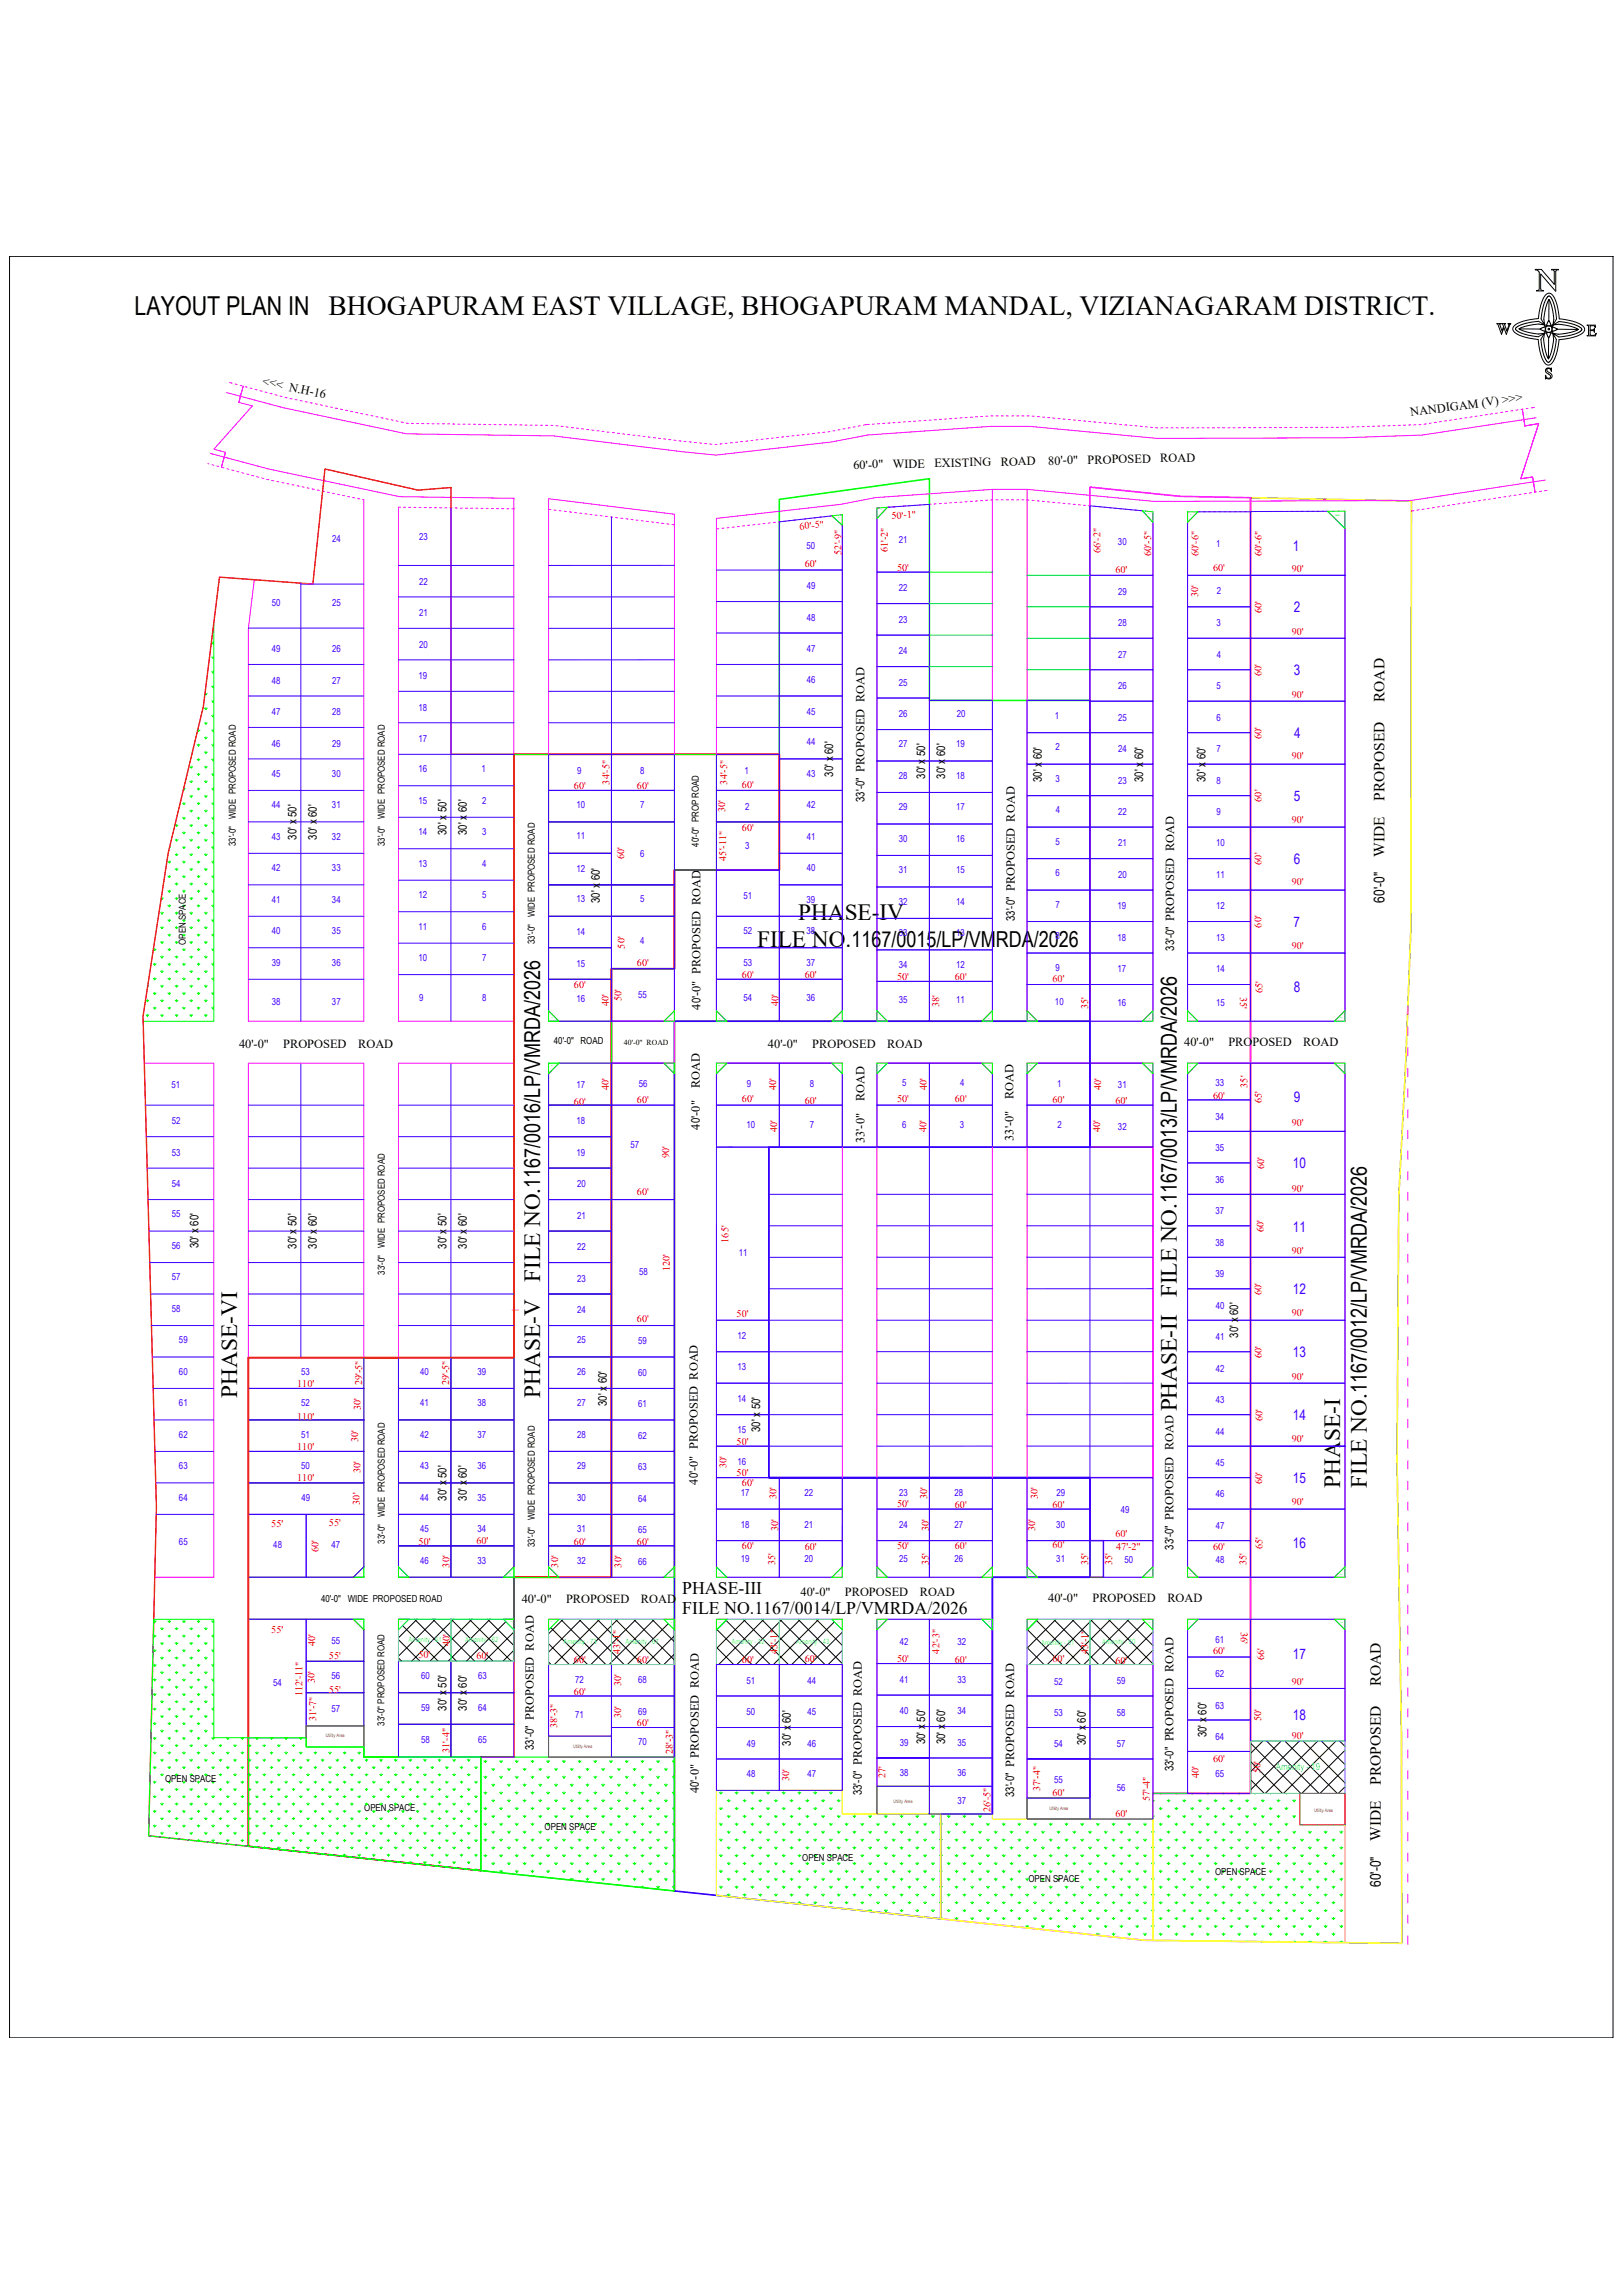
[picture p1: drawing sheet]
<svg xmlns="http://www.w3.org/2000/svg" width="841mm" height="1189mm" viewBox="0 0 841 1189" stroke-linecap="round" stroke-linejoin="round" font-family="sans-serif">
<defs><g id="words">
<text font-size="16.8" x="794" y="152">N</text>
<text font-size="13.5" x="70" y="163">LAYOUT PLAN IN BHOGAPURAM EAST VILLAGE, BHOGAPURAM MANDAL, VIZIANAGARAM DISTRICT.</text>
<g font-size="12">
<text x="414" y="477">PHASE-IV</text>
<text x="392" y="491">FILE NO.1167/0015/LP/VMRDA/2026</text>
<text x="280" y="664" transform="rotate(-90 280 664)">FILE NO.1167/0016/LP/VMRDA/2026</text>
<text x="610" y="672" transform="rotate(-90 610 672)">FILE NO.1167/0013/LP/VMRDA/2026</text>
<text x="123" y="724" transform="rotate(-90 123 724)">PHASE-VI</text>
<text x="280" y="724" transform="rotate(-90 280 724)">PHASE-V</text>
<text x="610" y="731" transform="rotate(-90 610 731)">PHASE-II</text>
<text x="695" y="771" transform="rotate(-90 695 771)">PHASE-I</text>
<text x="708" y="771" transform="rotate(-90 708 771)">FILE NO.1167/0012/LP/VMRDA/2026</text>
</g>
<text font-size="9.7" x="774" y="175">W</text>
<g font-size="9.2">
<text x="354" y="826">PHASE-III</text>
<text x="354" y="837">FILE NO.1167/0014/LP/VMRDA/2026</text>
</g>
<g font-size="8">
<text x="717" y="364" transform="rotate(-90 717 364)">ROAD</text>
<text x="717" y="415" transform="rotate(-90 717 415)">PROPOSED</text>
<text x="717" y="444" transform="rotate(-90 717 444)">WIDE</text>
<text x="716" y="874" transform="rotate(-90 716 874)">ROAD</text>
<text x="716" y="925" transform="rotate(-90 716 925)">PROPOSED</text>
<text x="716" y="954" transform="rotate(-90 716 954)">WIDE</text>
</g>
<g font-size="7.6">
<text x="717" y="468" transform="rotate(-90 717 468)">60'-0&quot;</text>
<text x="716" y="978" transform="rotate(-90 716 978)">60'-0&quot;</text>
</g>
<g font-size="7.5" fill="#3f00ff">
<text x="670" y="286">1</text>
<text x="670" y="317">2</text>
<text x="670" y="350">3</text>
<text x="671" y="382">4</text>
<text x="670" y="415">5</text>
<text x="670" y="448">6</text>
<text x="670" y="480">7</text>
<text x="670" y="514">8</text>
<text x="670" y="571">9</text>
<text x="670" y="605">10</text>
<text x="670" y="639">11</text>
<text x="670" y="671">12</text>
<text x="670" y="703">13</text>
<text x="670" y="736">14</text>
<text x="670" y="768">15</text>
<text x="670" y="802">16</text>
<text x="670" y="860">17</text>
<text x="670" y="891">18</text>
</g>
<g font-size="6.4">
<text x="136" y="199" transform="rotate(12 136 199)">&lt;&lt;&lt; N.H-16</text>
<text x="731" y="216" transform="rotate(-8 731 216)">NANDIGAM (V) &gt;&gt;&gt;</text>
<text x="601" y="240" transform="rotate(-1 601 240)">ROAD</text>
<text x="442" y="243" transform="rotate(-1 442 243)">60'-0&quot;</text>
<text x="463" y="243" transform="rotate(-1 463 243)">WIDE</text>
<text x="484" y="242" transform="rotate(-1 484 242)">EXISTING</text>
<text x="519" y="241" transform="rotate(-1 519 241)">ROAD</text>
<text x="543" y="241" transform="rotate(-1 543 241)">80'-0&quot;</text>
<text x="564" y="240" transform="rotate(-1 564 240)">PROPOSED</text>
<text x="363" y="523" transform="rotate(-90 363 523)">40'-0&quot; PROPOSED ROAD</text>
<text x="124" y="543">40'-0&quot;</text>
<text x="147" y="543">PROPOSED</text>
<text x="186" y="543">ROAD</text>
<text x="398" y="543">40'-0&quot;</text>
<text x="421" y="543">PROPOSED</text>
<text x="460" y="543">ROAD</text>
<text x="614" y="542">40'-0&quot;</text>
<text x="637" y="542">PROPOSED</text>
<text x="675" y="542">ROAD</text>
<text x="363" y="564" transform="rotate(-90 363 564)">ROAD</text>
<text x="525" y="569" transform="rotate(-90 525 569)">ROAD</text>
<text x="448" y="571" transform="rotate(-90 448 571)">ROAD</text>
<text x="363" y="585" transform="rotate(-90 363 585)">40'-0&quot;</text>
<text x="448" y="592" transform="rotate(-90 448 592)">33'-0&quot;</text>
<text x="525" y="591" transform="rotate(-90 525 591)">33'-0&quot;</text>
<text x="362" y="769" transform="rotate(-90 362 769)">40'-0&quot; PROPOSED ROAD</text>
<text x="415" y="827">40'-0&quot;</text>
<text x="438" y="827">PROPOSED</text>
<text x="477" y="827">ROAD</text>
<text x="270" y="831">40'-0&quot;</text>
<text x="293" y="831">PROPOSED</text>
<text x="332" y="831">ROAD</text>
<text x="543" y="830">40'-0&quot;</text>
<text x="566" y="830">PROPOSED</text>
<text x="605" y="830">ROAD</text>
<text x="362" y="929" transform="rotate(-90 362 929)">40'-0&quot; PROPOSED ROAD</text>
</g>
<g font-size="6.1">
<text x="432" y="403" transform="rotate(-90 432 403)">30' x 60'</text>
<text x="479" y="404" transform="rotate(-90 479 404)">30' x 50'</text>
<text x="490" y="404" transform="rotate(-90 490 404)">30' x 60'</text>
<text x="540" y="405" transform="rotate(-90 540 405)">30' x 60'</text>
<text x="592" y="405" transform="rotate(-90 592 405)">30' x 60'</text>
<text x="625" y="405" transform="rotate(-90 625 405)">30' x 60'</text>
<text x="448" y="416" transform="rotate(-90 448 416)">33'-0&quot; PROPOSED ROAD</text>
<text x="154" y="435" transform="rotate(-90 154 435)">30' x 50'</text>
<text x="164" y="435" transform="rotate(-90 164 435)">30' x 60'</text>
<text x="231" y="433" transform="rotate(-90 231 433)">30' x 50'</text>
<text x="242" y="433" transform="rotate(-90 242 433)">30' x 60'</text>
<text x="311" y="468" transform="rotate(-90 311 468)">30' x 60'</text>
<text x="526" y="477" transform="rotate(-90 526 477)">33'-0&quot; PROPOSED ROAD</text>
<text x="609" y="493" transform="rotate(-90 609 493)">33'-0&quot; PROPOSED ROAD</text>
<text x="103" y="647" transform="rotate(-90 103 647)">30' x 60'</text>
<text x="154" y="647" transform="rotate(-90 154 647)">30' x 50'</text>
<text x="164" y="647" transform="rotate(-90 164 647)">30' x 60'</text>
<text x="231" y="647" transform="rotate(-90 231 647)">30' x 50'</text>
<text x="242" y="647" transform="rotate(-90 242 647)">30' x 60'</text>
<text x="642" y="693" transform="rotate(-90 642 693)">30' x 60'</text>
<text x="314" y="729" transform="rotate(-90 314 729)">30' x 60'</text>
<text x="394" y="742" transform="rotate(-90 394 742)">30' x 50'</text>
<text x="231" y="778" transform="rotate(-90 231 778)">30' x 50'</text>
<text x="242" y="778" transform="rotate(-90 242 778)">30' x 60'</text>
<text x="608" y="803" transform="rotate(-90 608 803)">33'-0&quot; PROPOSED ROAD</text>
<text x="231" y="886" transform="rotate(-90 231 886)">30' x 50'</text>
<text x="242" y="886" transform="rotate(-90 242 886)">30' x 60'</text>
<text x="410" y="905" transform="rotate(-90 410 905)">30' x 60'</text>
<text x="479" y="904" transform="rotate(-90 479 904)">30' x 50'</text>
<text x="490" y="904" transform="rotate(-90 490 904)">30' x 60'</text>
<text x="563" y="905" transform="rotate(-90 563 905)">30' x 60'</text>
<text x="625" y="900" transform="rotate(-90 625 900)">30' x 60'</text>
<text x="277" y="907" transform="rotate(-90 277 907)">33'-0&quot; PROPOSED ROAD</text>
<text x="608" y="918" transform="rotate(-90 608 918)">33'-0&quot; PROPOSED ROAD</text>
<text x="447" y="930" transform="rotate(-90 447 930)">33'-0&quot; PROPOSED ROAD</text>
<text x="526" y="931" transform="rotate(-90 526 931)">33'-0&quot; PROPOSED ROAD</text>
</g>
<g font-size="5.3" fill="#f00">
<text x="462" y="269" transform="rotate(-4 462 269)">50'-1&quot;</text>
<text x="415" y="275" transform="rotate(-6 415 275)">60'-5&quot;</text>
<text x="436" y="287" transform="rotate(-90 436 287)">52'-9&quot;</text>
<text x="460" y="286" transform="rotate(-90 460 286)">61'-2&quot;</text>
<text x="570" y="286" transform="rotate(-90 570 286)">66'-2&quot;</text>
<text x="417" y="294">60'</text>
<text x="597" y="288" transform="rotate(-90 597 288)">60'-5&quot;</text>
<text x="621" y="288" transform="rotate(-90 621 288)">60'-6&quot;</text>
<text x="654" y="288" transform="rotate(-90 654 288)">60'-6&quot;</text>
<text x="465" y="296">50'</text>
<text x="578" y="297">60'</text>
<text x="629" y="296">60'</text>
<text x="669" y="296">90'</text>
<text x="621" y="309" transform="rotate(-90 621 309)">30'</text>
<text x="654" y="318" transform="rotate(-90 654 318)">60'</text>
<text x="669" y="329">90'</text>
<text x="654" y="350" transform="rotate(-90 654 350)">60'</text>
<text x="669" y="362">90'</text>
<text x="654" y="383" transform="rotate(-90 654 383)">60'</text>
<text x="669" y="394">90'</text>
<text x="316" y="407" transform="rotate(-90 316 407)">34'-5&quot;</text>
<text x="377" y="407" transform="rotate(-90 377 407)">34'-5&quot;</text>
<text x="297" y="409">60'</text>
<text x="330" y="409">60'</text>
<text x="384" y="409">60'</text>
<text x="654" y="415" transform="rotate(-90 654 415)">60'</text>
<text x="376" y="421" transform="rotate(-90 376 421)">30'</text>
<text x="384" y="431">60'</text>
<text x="669" y="426">90'</text>
<text x="323" y="445" transform="rotate(-90 323 445)">60'</text>
<text x="376" y="446" transform="rotate(-90 376 446)">45'-11&quot;</text>
<text x="654" y="448" transform="rotate(-90 654 448)">60'</text>
<text x="669" y="458">90'</text>
<text x="654" y="481" transform="rotate(-90 654 481)">60'</text>
<text x="324" y="492" transform="rotate(-90 324 492)">50'</text>
<text x="669" y="492">90'</text>
<text x="330" y="500">60'</text>
<text x="384" y="507">60'</text>
<text x="417" y="507">60'</text>
<text x="465" y="508">50'</text>
<text x="495" y="508">60'</text>
<text x="545" y="509">60'</text>
<text x="297" y="512">60'</text>
<text x="654" y="515" transform="rotate(-90 654 515)">65'</text>
<text x="315" y="521" transform="rotate(-90 315 521)">40'</text>
<text x="322" y="519" transform="rotate(-90 322 519)">50'</text>
<text x="403" y="521" transform="rotate(-90 403 521)">40'</text>
<text x="643" y="517" transform="rotate(90 643 517)">35'</text>
<text x="487" y="522" transform="rotate(-90 487 522)">38'</text>
<text x="564" y="523" transform="rotate(-90 564 523)">35'</text>
<text x="646" y="564" transform="rotate(-90 646 564)">35'</text>
<text x="315" y="565" transform="rotate(-90 315 565)">40'</text>
<text x="402" y="565" transform="rotate(-90 402 565)">40'</text>
<text x="480" y="565" transform="rotate(-90 480 565)">40'</text>
<text x="571" y="565" transform="rotate(-90 571 565)">40'</text>
<text x="629" y="570">60'</text>
<text x="297" y="573">60'</text>
<text x="330" y="572">60'</text>
<text x="384" y="571">60'</text>
<text x="417" y="572">60'</text>
<text x="465" y="571">50'</text>
<text x="495" y="571">60'</text>
<text x="545" y="572">60'</text>
<text x="578" y="572">60'</text>
<text x="654" y="572" transform="rotate(-90 654 572)">65'</text>
<text x="403" y="587" transform="rotate(-90 403 587)">40'</text>
<text x="480" y="587" transform="rotate(-90 480 587)">40'</text>
<text x="570" y="587" transform="rotate(-90 570 587)">40'</text>
<text x="669" y="583">90'</text>
<text x="347" y="600" transform="rotate(-90 347 600)">90'</text>
<text x="655" y="606" transform="rotate(-90 655 606)">60'</text>
<text x="669" y="618">90'</text>
<text x="330" y="619">60'</text>
<text x="655" y="638" transform="rotate(-90 655 638)">60'</text>
<text x="377" y="644" transform="rotate(-90 377 644)">165'</text>
<text x="669" y="650">90'</text>
<text x="347" y="659" transform="rotate(-90 347 659)">120'</text>
<text x="654" y="671" transform="rotate(-90 654 671)">60'</text>
<text x="382" y="682">50'</text>
<text x="669" y="682">90'</text>
<text x="330" y="685">60'</text>
<text x="654" y="704" transform="rotate(-90 654 704)">60'</text>
<text x="154" y="719">110'</text>
<text x="188" y="718" transform="rotate(-90 188 718)">29'-5&quot;</text>
<text x="233" y="718" transform="rotate(-90 233 718)">29'-5&quot;</text>
<text x="669" y="715">90'</text>
<text x="187" y="731" transform="rotate(-90 187 731)">30'</text>
<text x="154" y="736">110'</text>
<text x="654" y="736" transform="rotate(-90 654 736)">60'</text>
<text x="186" y="747" transform="rotate(-90 186 747)">30'</text>
<text x="382" y="749">50'</text>
<text x="669" y="747">90'</text>
<text x="154" y="751">110'</text>
<text x="377" y="761" transform="rotate(-90 377 761)">30'</text>
<text x="154" y="768">110'</text>
<text x="187" y="763" transform="rotate(-90 187 763)">30'</text>
<text x="382" y="765">50'</text>
<text x="384" y="770">60'</text>
<text x="654" y="769" transform="rotate(-90 654 769)">60'</text>
<text x="186" y="780" transform="rotate(-90 186 780)">30'</text>
<text x="402" y="777" transform="rotate(-90 402 777)">30'</text>
<text x="480" y="777" transform="rotate(-90 480 777)">30'</text>
<text x="538" y="777" transform="rotate(-90 538 777)">30'</text>
<text x="465" y="781">50'</text>
<text x="495" y="782">60'</text>
<text x="545" y="781">60'</text>
<text x="669" y="780">90'</text>
<text x="141" y="791">55'</text>
<text x="170" y="791">55'</text>
<text x="403" y="793" transform="rotate(-90 403 793)">30'</text>
<text x="481" y="793" transform="rotate(-90 481 793)">30'</text>
<text x="536" y="793" transform="rotate(-90 536 793)">30'</text>
<text x="578" y="797">60'</text>
<text x="217" y="801">50'</text>
<text x="247" y="800">60'</text>
<text x="297" y="800">60'</text>
<text x="330" y="801">60'</text>
<text x="384" y="803">60'</text>
<text x="417" y="803">60'</text>
<text x="465" y="803">50'</text>
<text x="495" y="803">60'</text>
<text x="545" y="802">60'</text>
<text x="578" y="803">47'-2&quot;</text>
<text x="629" y="803">60'</text>
<text x="654" y="803" transform="rotate(-90 654 803)">65'</text>
<text x="165" y="804" transform="rotate(-90 165 804)">60'</text>
<text x="233" y="812" transform="rotate(-90 233 812)">30'</text>
<text x="289" y="812" transform="rotate(-90 289 812)">30'</text>
<text x="322" y="812" transform="rotate(-90 322 812)">30'</text>
<text x="402" y="811" transform="rotate(-90 402 811)">35'</text>
<text x="481" y="811" transform="rotate(-90 481 811)">35'</text>
<text x="564" y="811" transform="rotate(-90 564 811)">35'</text>
<text x="576" y="811" transform="rotate(-90 576 811)">35'</text>
<text x="646" y="811" transform="rotate(-90 646 811)">35'</text>
<text x="643" y="846" transform="rotate(90 643 846)">36'</text>
<text x="141" y="846">55'</text>
<text x="163" y="853" transform="rotate(-90 163 853)">40'</text>
<text x="233" y="853" transform="rotate(-90 233 853)">40'</text>
<text x="321" y="857" transform="rotate(-90 321 857)">43'-1&quot;</text>
<text x="403" y="857" transform="rotate(-90 403 857)">43'-1&quot;</text>
<text x="487" y="857" transform="rotate(-90 487 857)">42'-3&quot;</text>
<text x="564" y="857" transform="rotate(-90 564 857)">43'-1&quot;</text>
<text x="629" y="857">60'</text>
<text x="170" y="860">55'</text>
<text x="217" y="859">50'</text>
<text x="247" y="860">60'</text>
<text x="297" y="862">60'</text>
<text x="330" y="862">60'</text>
<text x="384" y="862">60'</text>
<text x="417" y="861">60'</text>
<text x="465" y="861">50'</text>
<text x="495" y="862">60'</text>
<text x="545" y="861">60'</text>
<text x="578" y="862">60'</text>
<text x="655" y="860" transform="rotate(-90 655 860)">66'</text>
<text x="163" y="872" transform="rotate(-90 163 872)">30'</text>
<text x="322" y="874" transform="rotate(-90 322 874)">30'</text>
<text x="669" y="873">90'</text>
<text x="157" y="879" transform="rotate(-90 157 879)">112'-11&quot;</text>
<text x="170" y="877">55'</text>
<text x="297" y="879">60'</text>
<text x="164" y="892" transform="rotate(-90 164 892)">31'-7&quot;</text>
<text x="322" y="890" transform="rotate(-90 322 890)">30'</text>
<text x="654" y="892" transform="rotate(-90 654 892)">50'</text>
<text x="289" y="896" transform="rotate(-90 289 896)">38'-3&quot;</text>
<text x="330" y="895">60'</text>
<text x="669" y="901">90'</text>
<text x="233" y="908" transform="rotate(-90 233 908)">31'-4&quot;</text>
<text x="349" y="909" transform="rotate(-90 349 909)">28'-3&quot;</text>
<text x="629" y="913">60'</text>
<text x="409" y="923" transform="rotate(-90 409 923)">30'</text>
<text x="459" y="921" transform="rotate(-90 459 921)">27'</text>
<text x="621" y="922" transform="rotate(-90 621 922)">40'</text>
<text x="653" y="919" transform="rotate(-90 653 919)">50'</text>
<text x="539" y="928" transform="rotate(-90 539 928)">37'-4&quot;</text>
<text x="545" y="931">60'</text>
<text x="596" y="934" transform="rotate(-90 596 934)">57'-4&quot;</text>
<text x="513" y="939" transform="rotate(-90 513 939)">26'-5&quot;</text>
<text x="578" y="942">60'</text>
</g>
<g font-size="5" fill="#3f00ff">
<text x="172" y="281">24</text>
<text x="217" y="280">23</text>
<text x="466" y="282">21</text>
<text x="418" y="284">50</text>
<text x="579" y="282">30</text>
<text x="630" y="283">1</text>
<text x="217" y="303">22</text>
<text x="418" y="305">49</text>
<text x="466" y="306">22</text>
<text x="579" y="308">29</text>
<text x="630" y="308">2</text>
<text x="141" y="314">50</text>
<text x="172" y="314">25</text>
<text x="217" y="319">21</text>
<text x="418" y="322">48</text>
<text x="466" y="323">23</text>
<text x="579" y="324">28</text>
<text x="630" y="324">3</text>
<text x="217" y="336">20</text>
<text x="141" y="338">49</text>
<text x="172" y="338">26</text>
<text x="418" y="338">47</text>
<text x="466" y="339">24</text>
<text x="579" y="341">27</text>
<text x="631" y="341">4</text>
<text x="217" y="352">19</text>
<text x="141" y="354">48</text>
<text x="172" y="354">27</text>
<text x="418" y="354">46</text>
<text x="466" y="355">25</text>
<text x="579" y="357">26</text>
<text x="630" y="357">5</text>
<text x="141" y="371">47</text>
<text x="172" y="371">28</text>
<text x="217" y="368">18</text>
<text x="418" y="371">45</text>
<text x="466" y="372">26</text>
<text x="496" y="372">20</text>
<text x="547" y="372">1</text>
<text x="579" y="373">25</text>
<text x="630" y="373">6</text>
<text x="141" y="387">46</text>
<text x="172" y="387">29</text>
<text x="217" y="385">17</text>
<text x="418" y="386">44</text>
<text x="466" y="387">27</text>
<text x="495" y="387">19</text>
<text x="547" y="389">2</text>
<text x="579" y="390">24</text>
<text x="630" y="390">7</text>
<text x="217" y="400">16</text>
<text x="250" y="400">1</text>
<text x="299" y="401">9</text>
<text x="332" y="401">8</text>
<text x="386" y="401">1</text>
<text x="141" y="403">45</text>
<text x="172" y="403">30</text>
<text x="418" y="403">43</text>
<text x="466" y="404">28</text>
<text x="495" y="404">18</text>
<text x="547" y="405">3</text>
<text x="579" y="406">23</text>
<text x="630" y="406">8</text>
<text x="141" y="419">44</text>
<text x="172" y="419">31</text>
<text x="217" y="416">15</text>
<text x="250" y="416">2</text>
<text x="299" y="419">10</text>
<text x="332" y="419">7</text>
<text x="386" y="420">2</text>
<text x="418" y="419">42</text>
<text x="466" y="420">29</text>
<text x="495" y="420">17</text>
<text x="547" y="422">4</text>
<text x="579" y="422">22</text>
<text x="630" y="422">9</text>
<text x="141" y="435">43</text>
<text x="172" y="435">32</text>
<text x="217" y="433">14</text>
<text x="250" y="433">3</text>
<text x="299" y="435">11</text>
<text x="418" y="435">41</text>
<text x="466" y="436">30</text>
<text x="495" y="436">16</text>
<text x="547" y="438">5</text>
<text x="386" y="440">3</text>
<text x="579" y="439">21</text>
<text x="630" y="439">10</text>
<text x="217" y="449">13</text>
<text x="250" y="449">4</text>
<text x="332" y="444">6</text>
<text x="141" y="452">42</text>
<text x="172" y="452">33</text>
<text x="299" y="452">12</text>
<text x="418" y="451">40</text>
<text x="466" y="453">31</text>
<text x="495" y="453">15</text>
<text x="547" y="454">6</text>
<text x="579" y="455">20</text>
<text x="630" y="455">11</text>
<text x="141" y="468">41</text>
<text x="172" y="468">34</text>
<text x="217" y="465">12</text>
<text x="250" y="465">5</text>
<text x="299" y="468">13</text>
<text x="332" y="468">5</text>
<text x="385" y="466">51</text>
<text x="418" y="468">39</text>
<text x="466" y="469">32</text>
<text x="495" y="469">14</text>
<text x="547" y="471">7</text>
<text x="579" y="471">19</text>
<text x="630" y="471">12</text>
<text x="141" y="484">40</text>
<text x="172" y="484">35</text>
<text x="217" y="482">11</text>
<text x="250" y="482">6</text>
<text x="299" y="485">14</text>
<text x="385" y="484">52</text>
<text x="418" y="484">38</text>
<text x="466" y="485">33</text>
<text x="495" y="485">13</text>
<text x="332" y="489">4</text>
<text x="547" y="487">8</text>
<text x="579" y="488">18</text>
<text x="630" y="488">13</text>
<text x="141" y="500">39</text>
<text x="172" y="500">36</text>
<text x="217" y="498">10</text>
<text x="250" y="498">7</text>
<text x="299" y="501">15</text>
<text x="385" y="500">53</text>
<text x="418" y="500">37</text>
<text x="466" y="501">34</text>
<text x="495" y="501">12</text>
<text x="547" y="503">9</text>
<text x="579" y="504">17</text>
<text x="630" y="504">14</text>
<text x="141" y="521">38</text>
<text x="172" y="521">37</text>
<text x="217" y="519">9</text>
<text x="250" y="519">8</text>
<text x="299" y="519">16</text>
<text x="331" y="517">55</text>
<text x="385" y="519">54</text>
<text x="418" y="519">36</text>
<text x="466" y="520">35</text>
<text x="495" y="520">11</text>
<text x="547" y="521">10</text>
<text x="579" y="522">16</text>
<text x="630" y="522">15</text>
<text x="89" y="564">51</text>
<text x="299" y="564">17</text>
<text x="331" y="564">56</text>
<text x="387" y="563">9</text>
<text x="420" y="563">8</text>
<text x="468" y="563">5</text>
<text x="498" y="563">4</text>
<text x="548" y="563">1</text>
<text x="579" y="564">31</text>
<text x="630" y="563">33</text>
<text x="630" y="580">34</text>
<text x="89" y="583">52</text>
<text x="299" y="583">18</text>
<text x="387" y="585">10</text>
<text x="420" y="585">7</text>
<text x="468" y="585">6</text>
<text x="497" y="585">3</text>
<text x="548" y="585">2</text>
<text x="579" y="585">32</text>
<text x="89" y="599">53</text>
<text x="299" y="599">19</text>
<text x="327" y="595">57</text>
<text x="630" y="597">35</text>
<text x="89" y="615">54</text>
<text x="299" y="615">20</text>
<text x="630" y="613">36</text>
<text x="630" y="629">37</text>
<text x="89" y="631">55</text>
<text x="299" y="632">21</text>
<text x="89" y="647">56</text>
<text x="630" y="646">38</text>
<text x="299" y="648">22</text>
<text x="383" y="651">11</text>
<text x="89" y="664">57</text>
<text x="299" y="664">23</text>
<text x="331" y="661">58</text>
<text x="630" y="662">39</text>
<text x="89" y="680">58</text>
<text x="299" y="681">24</text>
<text x="630" y="678">40</text>
<text x="382" y="694">12</text>
<text x="630" y="694">41</text>
<text x="93" y="696">59</text>
<text x="299" y="696">25</text>
<text x="331" y="697">59</text>
<text x="93" y="713">60</text>
<text x="156" y="713">53</text>
<text x="218" y="713">40</text>
<text x="247" y="713">39</text>
<text x="299" y="713">26</text>
<text x="331" y="713">60</text>
<text x="382" y="710">13</text>
<text x="630" y="711">42</text>
<text x="93" y="729">61</text>
<text x="156" y="729">52</text>
<text x="218" y="729">41</text>
<text x="247" y="729">38</text>
<text x="299" y="729">27</text>
<text x="331" y="729">61</text>
<text x="382" y="726">14</text>
<text x="630" y="727">43</text>
<text x="382" y="743">15</text>
<text x="630" y="743">44</text>
<text x="93" y="745">62</text>
<text x="156" y="745">51</text>
<text x="218" y="745">42</text>
<text x="247" y="745">37</text>
<text x="299" y="745">28</text>
<text x="331" y="746">62</text>
<text x="93" y="761">63</text>
<text x="156" y="762">50</text>
<text x="218" y="762">43</text>
<text x="247" y="762">36</text>
<text x="299" y="761">29</text>
<text x="331" y="762">63</text>
<text x="382" y="759">16</text>
<text x="630" y="760">45</text>
<text x="93" y="778">64</text>
<text x="156" y="778">49</text>
<text x="218" y="778">44</text>
<text x="247" y="778">35</text>
<text x="299" y="778">30</text>
<text x="331" y="778">64</text>
<text x="384" y="775">17</text>
<text x="417" y="775">22</text>
<text x="466" y="775">23</text>
<text x="495" y="775">28</text>
<text x="547" y="775">29</text>
<text x="630" y="776">46</text>
<text x="581" y="784">49</text>
<text x="384" y="792">18</text>
<text x="417" y="792">21</text>
<text x="466" y="792">24</text>
<text x="495" y="792">27</text>
<text x="547" y="792">30</text>
<text x="218" y="794">45</text>
<text x="247" y="794">34</text>
<text x="299" y="794">31</text>
<text x="331" y="794">65</text>
<text x="630" y="792">47</text>
<text x="93" y="801">65</text>
<text x="142" y="802">48</text>
<text x="172" y="802">47</text>
<text x="384" y="809">19</text>
<text x="417" y="809">20</text>
<text x="466" y="809">25</text>
<text x="495" y="809">26</text>
<text x="547" y="809">31</text>
<text x="218" y="810">46</text>
<text x="247" y="810">33</text>
<text x="299" y="810">32</text>
<text x="331" y="811">66</text>
<text x="583" y="810">50</text>
<text x="630" y="810">48</text>
<text x="172" y="852">55</text>
<text x="630" y="852">61</text>
<text x="466" y="853">42</text>
<text x="496" y="853">32</text>
<text x="630" y="869">62</text>
<text x="142" y="874">54</text>
<text x="172" y="870">56</text>
<text x="218" y="870">60</text>
<text x="248" y="870">63</text>
<text x="298" y="872">72</text>
<text x="331" y="872">68</text>
<text x="387" y="873">51</text>
<text x="418" y="873">44</text>
<text x="466" y="872">41</text>
<text x="496" y="872">33</text>
<text x="546" y="873">52</text>
<text x="579" y="873">59</text>
<text x="172" y="887">57</text>
<text x="218" y="887">59</text>
<text x="248" y="887">64</text>
<text x="630" y="886">63</text>
<text x="298" y="890">71</text>
<text x="331" y="889">69</text>
<text x="387" y="889">50</text>
<text x="418" y="889">45</text>
<text x="466" y="889">40</text>
<text x="496" y="889">34</text>
<text x="546" y="889">53</text>
<text x="579" y="889">58</text>
<text x="218" y="903">58</text>
<text x="248" y="903">65</text>
<text x="331" y="904">70</text>
<text x="387" y="905">49</text>
<text x="418" y="905">46</text>
<text x="466" y="905">39</text>
<text x="496" y="905">35</text>
<text x="546" y="906">54</text>
<text x="579" y="905">57</text>
<text x="630" y="902">64</text>
<text x="387" y="921">48</text>
<text x="418" y="921">47</text>
<text x="466" y="920">38</text>
<text x="496" y="920">36</text>
<text x="546" y="924">55</text>
<text x="630" y="921">65</text>
<text x="579" y="928">56</text>
<text x="496" y="935">37</text>
</g>
<g font-size="5">
<text x="122" y="438" transform="rotate(-90 122 438)">33'-0&quot; WIDE PROPOSED ROAD</text>
<text x="199" y="438" transform="rotate(-90 199 438)">33'-0&quot; WIDE PROPOSED ROAD</text>
<text x="362" y="439" transform="rotate(-90 362 439)">40'-0&quot; PROP ROAD</text>
<text x="96" y="490" transform="rotate(-90 96 490)">OPEN SPACE</text>
<text x="277" y="489" transform="rotate(-90 277 489)">33'-0&quot; WIDE PROPOSED ROAD</text>
<text x="287" y="541">40'-0&quot; ROAD</text>
<text x="199" y="661" transform="rotate(-90 199 661)">33'-0&quot; WIDE PROPOSED ROAD</text>
<text x="199" y="800" transform="rotate(-90 199 800)">33'-0&quot; WIDE PROPOSED ROAD</text>
<text x="277" y="802" transform="rotate(-90 277 802)">33'-0&quot; WIDE PROPOSED ROAD</text>
<text x="166" y="830">40'-0&quot; WIDE PROPOSED ROAD</text>
<text x="199" y="894" transform="rotate(-90 199 894)">33'-0&quot; PROPOSED ROAD</text>
<text x="86" y="924">OPEN SPACE</text>
<text x="189" y="939">OPEN SPACE</text>
<text x="282" y="948">OPEN SPACE</text>
<text x="416" y="965">OPEN SPACE</text>
<text x="630" y="972">OPEN SPACE</text>
<text x="533" y="975">OPEN SPACE</text>
</g>
<text font-size="5" fill="#0ff" x="661" y="917">Amenity - 19</text>
<text font-size="4" x="323" y="541">40'-0&quot; ROAD</text>
<g font-size="3.7" fill="#0ff">
<text x="212" y="851">Amenity - 61</text>
<text x="241" y="851">Amenity - 62</text>
<text x="292" y="852">Amenity - 73</text>
<text x="324" y="852">Amenity - 67</text>
<text x="379" y="852">Amenity - 52</text>
<text x="413" y="852">Amenity - 43</text>
<text x="539" y="852">Amenity - 51</text>
<text x="571" y="852">Amenity - 60</text>
</g>
<g font-size="2.5" fill="#954a4a">
<text x="169" y="900">Utility Area</text>
<text x="297" y="906">Utility Area</text>
<text x="463" y="934">Utility Area</text>
<text x="544" y="938">Utility Area</text>
<text x="681" y="939">Utility Area</text>
</g>
<text font-size="1.2" fill="#0f0" x="692" y="267">Splay</text>
<g font-size=".7" fill="#0f0">
<text x="694" y="528">Splay</text>
<text x="694" y="553">Splay</text>
<text x="694" y="816">Splay</text>
<text x="694" y="841">Splay</text>
</g>
<text font-size=".7" fill="#f00" x="265" y="679">Bhogapuram</text>
<g font-size=".5" fill="#0f0">
<text x="434" y="268">Splay</text>
<text x="456" y="264">Splay</text>
<text x="595" y="267">Splay</text>
<text x="617" y="267">Splay</text>
<text x="286" y="528">Splay</text>
<text x="347" y="528">Splay</text>
<text x="372" y="528">Splay</text>
<text x="434" y="528">Splay</text>
<text x="456" y="528">Splay</text>
<text x="512" y="528">Splay</text>
<text x="533" y="528">Splay</text>
<text x="595" y="528">Splay</text>
<text x="616" y="528">Splay</text>
<text x="286" y="552">Splay</text>
<text x="347" y="553">Splay</text>
<text x="372" y="552">Splay</text>
<text x="434" y="552">Splay</text>
<text x="455" y="552">Splay</text>
<text x="512" y="552">Splay</text>
<text x="534" y="552">Splay</text>
<text x="595" y="553">Splay</text>
<text x="616" y="553">Splay</text>
<text x="186" y="816">Splay</text>
<text x="208" y="816">Splay</text>
<text x="264" y="816">Splay</text>
<text x="285" y="816">Splay</text>
<text x="372" y="816">Splay</text>
<text x="534" y="816">Splay</text>
<text x="616" y="816">Splay</text>
<text x="347" y="816">Splay</text>
<text x="434" y="816">Splay</text>
<text x="455" y="816">Splay</text>
<text x="512" y="816">Splay</text>
<text x="595" y="816">Splay</text>
<text x="186" y="840">Splay</text>
<text x="208" y="841">Splay</text>
<text x="265" y="841">Splay</text>
<text x="285" y="841">Splay</text>
<text x="348" y="841">Splay</text>
<text x="373" y="841">Splay</text>
<text x="434" y="841">Splay</text>
<text x="456" y="841">Splay</text>
<text x="512" y="841">Splay</text>
<text x="534" y="841">Splay</text>
<text x="595" y="841">Splay</text>
<text x="616" y="841">Splay</text>
</g>
</g></defs>
<!-- layer: LAYOUT BOUNDRY -->
<path d="M404 259l78-11v115h83v166h-216v451l-100-11v-58h17v-94h51v-315h32v-51h55z" fill="none" stroke="#0f0" stroke-width=".8"/>
<!-- layer: PRO.ROADS -->
<g fill="none" stroke="#f0f" stroke-width=".52">
<path d="M119 198l1 1M122 199h1M124 200h1M118 203l29 8 64 14 76 1 84 10 60-7 18-4M126 200l-2 9 7 1-20 23 6 1-2 8 2-8M127 200l1 1M130 201h1M132 202h1M135 202l1 1M137 203h1M140 204h1M143 205h1"/>
<path d="M145 205l1 1M148 206h1M150 207h1M153 207h1M156 208h1M158 208h1M161 209h1M163 209h1M166 210h1M169 210l1 1M171 211h1M174 211l1 1"/>
<path d="M176 212h2M179 213h1M182 213h1M184 214h1M187 214h1M190 215h1M192 215l1 1M195 216h1M197 216l1 1M200 217h1M203 218h1M205 218h1"/>
<path d="M208 219h1M211 219h1M213 219h1M216 219h1M219 220h1M221 220h1M224 220h1M227 220h1M229 220h1M232 220h1M235 220h1M237 220h1"/>
<path d="M240 220h1M243 220h1M245 220h1M248 220h1M251 220h1M450 220h-3M453 220h-1M456 220h-1M458 219h-1M461 219h-1M464 219h-1M466 219h-1"/>
<path d="M469 219h-1M472 218l-1 1M475 218h-2M477 218h-1M480 218h-1M483 218h-2M485 218h-1M488 217h-1M491 217h-2M493 217h-1M496 217h-1M499 217h-2"/>
<path d="M501 216h-1M504 216h-1M507 216h-2M509 216h-1M512 216h-1M513 216h2M516 216h1M519 216h1M521 216h2M524 216h1M527 216h1M530 216h1"/>
<path d="M532 216h1M535 216h1M538 216h1M540 216h1M543 216h1M546 217h1M548 217h1M551 217h1M554 217h1M556 218h1M559 218h1M561 218h2"/>
<path d="M564 218h1M567 219h1M569 219h2M572 219h1M575 219l1 1M577 220h2M580 220h1M739 220h-1M742 219h-1M744 219h-1M747 218l-1 1M750 218h-2"/>
<path d="M752 218h-1M755 217h-1M757 217h-1M760 216l-1 1M763 216h-1M765 216h-1M768 215h-1M771 215h-1M773 214l-1 1M776 214h-1M779 214h-1M781 213h-1"/>
<path d="M784 213h-1M787 212l-1 1M789 212l1 9 7-1-9 28 6-1 1 8M789 212h-1M792 212h-1M795 211h-2M796 217l-59 8-41 2h-97l-65-6h-21l-64 4M109 235l30 8 68 14 59 1v133M253 220h1M256 220h1M259 220h1M261 220h1"/>
<path d="M264 220h1M267 220h1M269 220h1M272 220h1M275 220h1M277 220h1M280 220h1M283 220h1M285 220h1M288 221h1M291 221h1M293 221h1"/>
<path d="M296 222h1M299 222h1M301 222h1M304 223h1M307 223h1M309 223h1M312 224h1M315 224h1M317 224h1M320 225h1M323 225h1M325 225h1"/>
<path d="M328 225l1 1M331 226h1M333 226h1M336 226l1 1M339 227h1M341 227h1M344 227l1 1M347 228h1M349 228h1M352 228l1 1M354 229h2M357 229h1"/>
<path d="M360 229h1M362 230h2M365 230h1M368 230h1M370 230h2M374 230h-1M377 230h-1M380 229l-2 1M382 229h-1M385 229h-1M388 229h-2M390 228h-1"/>
<path d="M393 228h-1M395 228h-1M398 227h-1M401 227h-1M403 227h-1M406 226l-1 1M409 226h-1M411 226h-1M414 226h-1M417 225h-1M419 225h-1M422 225h-1"/>
<path d="M425 224h-1M427 224h-1M430 224h-1M433 223h-1M435 223h-1M438 222h-1M441 222h-2M443 221h-1M446 221h-1M583 220h1M585 220l2 1M588 221h1"/>
<path d="M591 221h1M593 221h2M596 221l1 1M599 222h1M602 222h1M604 222h1M607 222h1M610 222h1M612 222h1M615 222h1M618 222h1M620 222h1"/>
<path d="M623 222h1M626 222h1M628 222h1M631 222h1M634 222h1M636 222h1M639 222h1M643 222h-1M644 222h1M647 222h1M650 222h1M652 222h1"/>
<path d="M655 222h1M658 222h1M660 222h1M663 222h1M666 222h1M668 222h1M671 222h1M674 222h1M677 222h-1M679 222h1M682 222h1M684 222h1"/>
<path d="M687 222h1M690 221h1M692 221h2M695 221h1M698 221h1M702 221h-2M704 221h-1M707 221h-1M710 221h-1M712 221h-1M715 221h-1M718 221h-1"/>
<path d="M720 221h-1M723 221h-1M726 220h-1M727 220h1M731 220h-1M734 220h-1M736 220h-1M108 240h.1M110 241h1M112 241l1 1M115 242h1M118 243h1"/>
<path d="M120 244h1M123 244l1 1M125 245h1M128 246h1M130 246l2 1M133 247h1M136 248h1M138 248l1 1M141 249h1M143 250h2M146 250h1M149 251h1"/>
<path d="M151 251h1M154 252h1M157 252h1M159 253h1M162 253l1 1M164 254h1M167 255h1M170 255h1M172 256h1M175 256h1M177 257h2M180 257h1"/>
<path d="M183 258h1M185 258l1 1M188 259h1v270h-60v-203l3-26M454 258l-18 3-65 8v260h65v-262h-1M501 260h-1M504 260h-1M507 260h-2M509 259l-1 1M512 259h-1M514 254v275h-60v-266h2M515 259h-2M516 259h1"/>
<path d="M519 259h1M521 259h2M524 259h1M527 259h1M529 259h2M532 259h1M532 254v275h65v-264M535 259h1M537 260h2M540 260h1M686 259h.1M764 260h-1"/>
<path d="M767 259l-1 1M770 259h-1M772 259h-1M775 258h-1M778 258h-1M780 257l-1 1M783 257h-1M786 257h-1M788 256h-1M791 256h-1M794 255l-2 1M796 255h-1"/>
<path d="M799 255h-1M801 249l-70 10-133 1-66-6h-18l-60 4M802 254h-2M208 263h-2v266h60M209 263h1M212 263h1M214 263h2M217 263h1M220 263h1M222 263h2M225 263h1M228 263h1"/>
<path d="M230 263h2M233 263h1M236 263h1M239 263h1M241 263h1M244 263h1M247 263h1M249 263h1M252 263h1M255 264h1M257 264h1M260 264h1"/>
<path d="M263 264h1M265 264h1M284 264h2M287 264h1M290 265h1M292 265h1M295 265h1M298 266h1M300 266h1M303 266h1M306 267h1M308 267h1"/>
<path d="M311 267h1M314 268h1M316 268h1M319 268h1M322 269h1M324 269h1M327 269h1M330 270h1M332 270h1M335 270h1M338 270l1 1M340 271h1"/>
<path d="M343 271h1M346 271l1 1M348 272h1M372 274h-1M375 274h-1M378 273l-1 1M380 273h-1M383 273h-1M386 273h-1M388 272h-1M391 272h-1M394 272h-1"/>
<path d="M396 271h-1M399 271h-1M402 271h-1M404 270l-1 1M407 270h-1M410 270h-1M412 269l-1 1M415 269h-1M418 269h-1M420 269h-1M423 268h-1M426 268h-1"/>
<path d="M428 268h-1M431 267h-1M434 267h-1M458 263h-1M460 263h1h-1M464 263h-1h1M466 262l-1 1M469 262h-1M472 262h-1M474 262h-1M477 262h-1M480 262h-1"/>
<path d="M482 261h-1M485 261h-1M488 261h-1M490 261h-1M493 261h-1M496 260h-1M499 260h-2M543 260h1M545 260h2M548 261h1M551 261h1M553 261h2"/>
<path d="M556 261h1M559 262h1M561 262h2M564 262h1M567 262h1M569 263h2M572 263h1M575 263h1M577 263h2M580 264h1M583 264h1M585 264h2"/>
<path d="M588 264h1M591 265h1M593 265h2M596 265h1M618 265h1M621 265h1M624 265h1M626 265h1M629 265h1M632 265h1M634 265h1M638 265h-1"/>
<path d="M640 265h1M642 265h1M645 265h1M648 265h1M650 265h1M653 265h1M656 265h1M658 265h1M661 265h1M664 265h1M666 265h1M669 265h1"/>
<path d="M673 265h-1M674 265h1M677 265h1M680 265h1M682 265h1M685 265h1M688 265h1M690 265h2M693 265h1M696 265h1v264h-82v-264h2M733 265h-2M735 264h-1"/>
<path d="M738 264h-1M741 263l-1 1M743 263h-1M746 263h-1M749 262h-1M751 262h-1M754 261l-1 1M756 261h-1M759 261h-1M762 260h-1M349 529h-65v-270l65 8v321M730 521v5"/>
<path d="M730 532v5M75 551h36v266h-31M129 551h60v266h-60zM206 551h60v266h-60zM349 551h-65v266h65v-156M454 551h60v266h-60zM532 551h65v266h-65zM615 551h82v266h-82zM730 543v4M730 554v4M730 564v5M730 575v4"/>
<path d="M371 593v-42h65v266h-65v-182M532 595h65M730 586v4M730 596v5M730 607v4M730 618v4M730 629v4M730 639v5M730 650v4M730 661v4M730 671v5M730 682v4"/>
<path d="M730 693v4M730 704v4M730 714v4M730 725v4M730 736v4M730 746v5M730 757v4M730 768v4M730 778v5M730 789v4M730 800v4M730 811v4"/>
<path d="M129 839h60v72M266 839h-60v72M730 821v5M730 832v4M730 843v4M730 853v5M730 864v4M730 875v4M730 886v4M730 896v4M284 911v-72h65v141M730 907v4"/>
<path d="M730 918v4M648 929h-33v-90h82v168M730 928v5M730 939v4M436 940v-101h-65v143M454 940v-101h60v104M532 943v-104h65v167M730 950v4M730 960v5M730 971v4M730 982v4M730 993v4"/>
<path d="M730 1003v5"/>
</g>
<!-- layer: LAYOUT BOUNDRY -->
<path d="M648 258l83 2v221l-3 73-3 66-1 137 2 142v108l-129-1v-77h51z" fill="none" stroke="#b8b800" stroke-width=".8"/>
<!-- layer: PRO.ROADS -->
<g fill="none" stroke="#0f0" stroke-width=".52">
<path d="M189 839v72h17v-72M129 901h30v4h30v6h60v58l-120-12zM189 911h60M249 911h100v69l-100-11zM251 913h1M252 912v1M252 913h.1M255 917h1M256 916v1M256 917h.1M259 913h1M260 912v1"/>
<path d="M260 913h.1M263 917h1M264 916v1M264 917h.1M267 913h1M268 912v1M269 913h-1M271 917h1M272 916v1M273 917h-1M275 913h1M276 912v1"/>
<path d="M277 913h-1M279 917h1M280 916v1M281 917h-1M283 913h1M284 912v1M285 913h-1M287 917h1M288 916v1M289 917h-1M291 913h1M292 912v1"/>
<path d="M293 913h-1M296 917h.1M296 916v1M297 917h-1M300 913h.1M300 912v1M301 913h-1M304 917h.1M304 916v1M305 917h-1M308 913h.1M308 912v1"/>
<path d="M309 913h-1M312 917h1M313 916v1M313 917h.1M316 913h1M317 912v1M317 913h.1M320 917h1M321 916v1M321 917h.1M324 913h1M325 912v1"/>
<path d="M326 913h-1M328 917h1M329 916v1M330 917h-1M332 913h1M333 912v1M334 913h-1M336 917h1M337 916v1M338 917h-1M340 913h1M341 912v1"/>
<path d="M342 913h-1M344 917h1M345 916v1M346 917h-1M348 913h1M349 912v1M349 913h.1M251 937l1 1M251 929l1 1M251 921h1M252 920v1M252 929v1"/>
<path d="M252 937v1M252 921h.1M255 933l1 1M255 925l1 1M256 924v2M256 933v1M256 925v1M259 937l1 1M259 929l1 1M259 921h1M260 920v1M260 929v1"/>
<path d="M260 937v1M260 921h.1M263 933l1 1M263 925l1 1M264 924v2M264 933v1M264 925v1M267 937l1 1M267 929l1 1M267 921h1M268 920v1M268 929v1"/>
<path d="M268 937v1M269 921h-1M269 929l-1 1M269 937l-1 1M271 933l1 1M271 925l1 1M272 924v2M272 933v1M273 925l-1 1M273 933l-1 1M275 937l1 1M275 929l1 1"/>
<path d="M275 921h1M276 920v1M276 929v1M276 937v1M277 921h-1M277 929l-1 1M277 937l-1 1M279 933l1 1M279 925l1 1M280 924v2M280 933v1M281 925l-1 1"/>
<path d="M281 933l-1 1M283 937l1 1M283 929l1 1M283 921h1M284 920v1M284 929v1M284 937v1M285 921h-1M285 929l-1 1M285 937l-1 1M287 933l1 1M287 925l1 1"/>
<path d="M288 924v2M288 933v1M289 925l-1 1M289 933l-1 1M291 937l1 1M291 929l1 1M291 921h1M292 920v1M292 929v1M292 937v1M293 921h-1M293 929l-1 1"/>
<path d="M293 937l-1 1M296 933v1M296 925v1M296 924v2M297 925l-1 1M297 933l-1 1M300 937v1M300 929v1M300 921h.1M300 920v1M301 921h-1M301 929l-1 1"/>
<path d="M301 937l-1 1M304 933v1M304 925v1M304 924v2M305 925l-1 1M305 933l-1 1M308 937v1M308 929v1M308 921h.1M308 920v1M309 921h-1M309 929l-1 1"/>
<path d="M309 937l-1 1M312 933l1 1M312 925l1 1M313 924v2M313 933v1M313 925v1M316 921h1M316 937l1 1M316 929l1 1M317 920v1M317 929v1M317 937v1"/>
<path d="M317 921h.1M320 925l1 1M320 933l1 1M321 924v2M321 933v1M321 925v1M324 929l1 1M324 921h1M324 937l1 1M325 920v1M325 929v1M325 937v1"/>
<path d="M326 921h-1M326 929l-1 1M326 937l-1 1M328 933l1 1M328 925l1 1M329 924v2M329 933v1M330 925l-1 1M330 933l-1 1M332 937l1 1M332 929l1 1M332 921h1"/>
<path d="M333 920v1M333 929v1M333 937v1M334 921h-1M334 929l-1 1M334 937l-1 1M336 933l1 1M336 925l1 1M337 924v2M337 933v1M338 925l-1 1M338 933l-1 1"/>
<path d="M340 937l1 1M340 929l1 1M340 921h1M341 920v1M341 929v1M341 937v1M342 921h-1M342 929l-1 1M342 937l-1 1M344 925l1 1M344 933l1 1M345 924v2"/>
<path d="M345 933v1M346 925l-1 1M346 933l-1 1M348 929l1 1M348 921h1M348 937l1 1M349 920v1M349 929v1M349 937v1M349 921h.1M373 937l1 1M373 929l1 1"/>
<path d="M374 929v1M374 937v1M377 933l1 1M378 933v1M381 937l1 1M381 929l1 1M382 929v1M382 937v1M385 933l1 1M386 933v1M387 933l-1 1M389 937l1 1"/>
<path d="M389 929l1 1M390 929v1M390 937v1M391 929l-1 1M391 937l-1 1M393 933l1 1M394 933v1M395 933l-1 1M397 937l1 1M397 929l1 1M398 929v1M398 937v1"/>
<path d="M399 929l-1 1M399 937l-1 1M401 933l1 1M402 933v1M403 933l-1 1M405 937l1 1M405 929l1 1M406 929v1M406 937v1M407 929l-1 1M407 937l-1 1M409 933l1 1"/>
<path d="M410 933v1M411 933l-1 1M413 937l1 1M413 929l1 1M414 929v1M414 937v1M415 929l-1 1M415 937l-1 1M418 933v1M419 933l-1 1M422 937v1M422 929v1"/>
<path d="M423 929l-1 1M423 937l-1 1M426 933v1M427 933l-1 1M430 937l1 1M430 929l1 1M431 929v1M431 937v1M434 933l1 1M435 933v1M598 933l-1 1M601 937v1"/>
<path d="M601 929v1M602 929l-1 1M602 937l-1 1M605 933l1 1M606 933v1M609 937l1 1M609 929l1 1M610 929v1M610 937v1M613 933l1 1M614 933v1M617 937l1 1"/>
<path d="M618 929v1M618 937v1M619 937l-1 1M621 933l1 1M622 933v1M623 933l-1 1M625 937l1 1M626 929v1M626 937v1M627 937l-1 1M629 933l1 1M630 933v1"/>
<path d="M631 933l-1 1M633 937l1 1M634 929v1M634 937v1M635 937l-1 1M637 933l1 1M638 933v1M639 933l-1 1M641 937l1 1M642 929v1M642 937v1M643 937l-1 1"/>
<path d="M645 933l1 1M646 933v1M647 933l-1 1M650 937v1M650 929v1M651 929l-1 1M651 937l-1 1M654 933v1M655 933l-1 1M658 937v1M658 929v1M659 929l-1 1"/>
<path d="M659 937l-1 1M662 933l1 1M663 933v1M666 937l1 1M666 929l1 1M667 929v1M667 937v1M670 933l1 1M671 933v1M251 953l1 1M251 945l1 1M252 945v1"/>
<path d="M252 953v1M255 957l1 1M255 949l1 1M255 941l1 1M256 941v1M256 949v1M256 957v1M259 953l1 1M259 945l1 1M260 945v1M260 953v1M263 957l1 1"/>
<path d="M263 949l1 1M263 941l1 1M264 941v1M264 949v1M264 957v1M267 953l1 1M267 945l1 1M268 945v1M268 953v1M269 945l-1 1M269 953l-1 1M271 957l1 1"/>
<path d="M271 949l1 1M271 941l1 1M272 941v1M272 949v1M272 957v1M273 941l-1 1M273 949l-1 1M273 957l-1 1M275 953l1 1M275 945l1 1M276 945v1M276 953v1"/>
<path d="M277 945l-1 1M277 953l-1 1M279 957l1 1M279 949l1 1M279 941l1 1M280 941v1M280 949v1M280 957v1M281 941l-1 1M281 949l-1 1M281 957l-1 1M283 953l1 1"/>
<path d="M283 945l1 1M284 945v1M284 953v1M285 945l-1 1M285 953l-1 1M287 957l1 1M287 949l1 1M287 941l1 1M288 941v1M288 949v1M288 957v1M289 941l-1 1"/>
<path d="M289 949l-1 1M289 957l-1 1M291 953l1 1M291 945l1 1M292 945v1M292 953v1M293 945l-1 1M293 953l-1 1M296 957v1M296 949v1M296 941v1M297 941l-1 1"/>
<path d="M297 949l-1 1M297 957l-1 1M300 953v1M300 945v1M301 945l-1 1M301 953l-1 1M304 957v1M304 949v1M304 941v1M305 941l-1 1M305 949l-1 1M305 957l-1 1"/>
<path d="M308 953v1M308 945v1M309 945l-1 1M309 953l-1 1M312 957l1 1M312 949l1 1M312 941l1 1M313 941v1M313 949v1M313 957v1M316 953l1 1M316 945l1 1"/>
<path d="M317 945v1M317 953v1M320 957l1 1M320 949l1 1M320 941l1 1M321 941v1M321 949v1M321 957v1M324 953l1 1M324 945l1 1M325 945v1M325 953v1"/>
<path d="M326 945l-1 1M326 953l-1 1M328 957l1 1M328 949l1 1M328 941l1 1M329 941v1M329 949v1M329 957v1M330 941l-1 1M330 949l-1 1M330 957l-1 1M332 953l1 1"/>
<path d="M332 945l1 1M333 945v1M333 953v1M334 945l-1 1M334 953l-1 1M336 941l1 1M336 957l1 1M336 949l1 1M337 941v1M337 949v1M337 957v1M338 941l-1 1"/>
<path d="M338 949l-1 1M338 957l-1 1M340 945l1 1M340 953l1 1M341 945v1M341 953v1M342 945l-1 1M342 953l-1 1M344 949l1 1M344 941l1 1M344 957l1 1M345 941v1"/>
<path d="M345 949v1M345 957v1M346 957l-1 1M346 941l-1 1M346 949l-1 1M348 953l1 1M348 945l1 1M349 945v1M349 953v1M349 946h.1M349 954h.1M373 953l1 1"/>
<path d="M373 945l1 1M374 945v1M374 953v1M377 957l1 1M377 949l1 1M377 941l1 1M378 941v1M378 949v1M378 957v1M381 953l1 1M381 945l1 1M382 945v1"/>
<path d="M382 953v1M385 957l1 1M385 949l1 1M385 941l1 1M386 941v1M386 949v1M386 957v1M387 941l-1 1M387 949l-1 1M387 957l-1 1M389 953l1 1M389 945l1 1"/>
<path d="M390 945v1M390 953v1M391 945l-1 1M391 953l-1 1M393 957l1 1M393 949l1 1M393 941l1 1M394 941v1M394 949v1M394 957v1M395 941l-1 1M395 949l-1 1"/>
<path d="M395 957l-1 1M397 953l1 1M397 945l1 1M398 945v1M398 953v1M399 945l-1 1M399 953l-1 1M401 957l1 1M401 949l1 1M401 941l1 1M402 941v1M402 949v1"/>
<path d="M402 957v1M403 941l-1 1M403 949l-1 1M403 957l-1 1M405 953l1 1M405 945l1 1M406 945v1M406 953v1M407 945l-1 1M407 953l-1 1M409 957l1 1M409 949l1 1"/>
<path d="M409 941l1 1M410 941v1M410 949v1M410 957v1M411 941l-1 1M411 949l-1 1M411 957l-1 1M413 953l1 1M413 945l1 1M414 945v1M414 953v1M415 945l-1 1"/>
<path d="M415 953l-1 1M418 957v1M418 949v1M418 941v1M419 941l-1 1M419 949l-1 1M419 957l-1 1M422 953v1M422 945v1M423 945l-1 1M423 953l-1 1M426 957v1"/>
<path d="M426 949v1M426 941v1M427 941l-1 1M427 949l-1 1M427 957l-1 1M430 953l1 1M430 945l1 1M431 945v1M431 953v1M434 957l1 1M434 949l1 1M434 941l1 1"/>
<path d="M435 941v1M435 949v1M435 957v1M438 953l1 1M438 945l1 1M439 945v1M439 953v1M442 957l1 1M442 949l1 1M442 941l1 1M443 941v1M443 949v1"/>
<path d="M443 957v1M444 941l-1 1M444 949l-1 1M444 957l-1 1M446 953l1 1M446 945l1 1M447 945v1M447 953v1M448 945l-1 1M448 953l-1 1M450 957l1 1M450 949l1 1"/>
<path d="M450 941l1 1M451 941v1M451 949v1M451 957v1M452 941l-1 1M452 949l-1 1M452 957l-1 1M454 945l1 1M454 953l1 1M455 945v1M455 953v1M456 945l-1 1"/>
<path d="M456 953l-1 1M458 957l1 1M458 949l1 1M458 941l1 1M459 941v1M459 949v1M459 957v1M460 941l-1 1M460 949l-1 1M460 957l-1 1M462 953l1 1M462 945l1 1"/>
<path d="M463 945v1M463 953v1M464 945l-1 1M464 953l-1 1M466 957l1 1M466 949l1 1M466 941l1 1M467 941v1M467 949v1M467 957v1M468 941l-1 1M468 949l-1 1"/>
<path d="M468 957l-1 1M470 953l1 1M470 945l1 1M471 945v1M471 953v1M472 945l-1 1M472 953l-1 1M475 957v1M475 949v1M475 941v1M476 957l-1 1M476 941l-1 1"/>
<path d="M476 949l-1 1M479 953v1M479 945v1M480 953l-1 1M480 945l-1 1M483 957v1M483 949v1M483 941v1M484 941l-1 1M484 949l-1 1M484 957l-1 1M487 953l1 1"/>
<path d="M487 945l1 1M488 945v1M488 953v1M491 957l1 1M491 949l1 1M491 941l1 1M492 941v1M492 949v1M492 957v1M495 953l1 1M495 945l1 1M496 945v1"/>
<path d="M496 953v1M499 957l1 1M499 949l1 1M499 941l1 1M500 941v1M500 949v1M500 957v1M503 953l1 1M503 945l1 1M504 945v1M504 953v1M505 945l-1 1"/>
<path d="M505 953l-1 1M507 957l1 1M507 949l1 1M507 941l1 1M508 941v1M508 949v1M508 957v1M509 941l-1 1M509 949l-1 1M509 957l-1 1M511 953l1 1M511 945l1 1"/>
<path d="M512 945v1M512 953v1M513 945l-1 1M513 953l-1 1M515 957l1 1M515 949l1 1M516 949v1M516 957v1M517 949l-1 1M517 957l-1 1M519 953l1 1M519 945l1 1"/>
<path d="M520 945v1M520 953v1M521 945l-1 1M521 953l-1 1M523 957l1 1M523 949l1 1M524 949v1M524 957v1M525 949l-1 1M525 957l-1 1M527 953l1 1M527 945l1 1"/>
<path d="M528 945v1M528 953v1M529 945l-1 1M529 953l-1 1M532 957v1M532 949v1M533 949l-1 1M533 957l-1 1M536 953v1M536 945v1M537 945l-1 1M537 953l-1 1"/>
<path d="M540 957v1M540 949v1M541 949l-1 1M541 957l-1 1M544 945v1M544 953v1M545 945l-1 1M545 953l-1 1M548 949l1 1M548 957l1 1M549 949v1M549 957v1"/>
<path d="M552 953l1 1M552 945l1 1M553 945v1M553 953v1M556 957l1 1M556 949l1 1M557 949v1M557 957v1M560 953l1 1M560 945l1 1M561 945v1M561 953v1"/>
<path d="M562 945l-1 1M562 953l-1 1M564 957l1 1M564 949l1 1M565 949v1M565 957v1M566 949l-1 1M566 957l-1 1M568 953l1 1M568 945l1 1M569 945v1M569 953v1"/>
<path d="M570 945l-1 1M570 953l-1 1M572 957l1 1M572 949l1 1M573 949v1M573 957v1M574 957l-1 1M574 949l-1 1M576 945l1 1M576 953l1 1M577 945v1M577 953v1"/>
<path d="M578 953l-1 1M578 945l-1 1M580 957l1 1M580 949l1 1M581 949v1M581 957v1M582 949l-1 1M582 957l-1 1M584 953l1 1M584 945l1 1M585 945v1M585 953v1"/>
<path d="M586 945l-1 1M586 953l-1 1M589 957v1M589 949v1M590 949l-1 1M590 957l-1 1M593 953v1M593 945v1M594 945l-1 1M594 953l-1 1M597 957v1M597 949v1"/>
<path d="M598 941l-1 1M598 949l-1 1M598 957l-1 1M601 953v1M601 945v1M602 945l-1 1M602 953l-1 1M605 957l1 1M605 949l1 1M605 941l1 1M606 941v1M606 949v1"/>
<path d="M606 957v1M609 953l1 1M609 945l1 1M610 945v1M610 953v1M613 957l1 1M613 949l1 1M613 941l1 1M614 941v1M614 949v1M614 957v1M617 953l1 1"/>
<path d="M617 945l1 1M618 945v1M618 953v1M619 945l-1 1M619 953l-1 1M621 957l1 1M621 949l1 1M621 941l1 1M622 941v1M622 949v1M622 957v1M623 941l-1 1"/>
<path d="M623 949l-1 1M623 957l-1 1M625 953l1 1M625 945l1 1M626 945v1M626 953v1M627 945l-1 1M627 953l-1 1M629 957l1 1M629 949l1 1M629 941l1 1M630 941v1"/>
<path d="M630 949v1M630 957v1M631 941l-1 1M631 949l-1 1M631 957l-1 1M633 953l1 1M633 945l1 1M634 945v1M634 953v1M635 945l-1 1M635 953l-1 1M637 957l1 1"/>
<path d="M637 949l1 1M637 941l1 1M638 941v1M638 949v1M638 957v1M639 941l-1 1M639 949l-1 1M639 957l-1 1M641 953l1 1M641 945l1 1M642 945v1M642 953v1"/>
<path d="M643 945l-1 1M643 953l-1 1M645 957l1 1M645 949l1 1M645 941l1 1M646 941v1M646 949v1M646 957v1M647 941l-1 1M647 949l-1 1M647 957l-1 1M650 953v1"/>
<path d="M650 945v1M651 945l-1 1M651 953l-1 1M654 957v1M654 949v1M654 941v1M655 941l-1 1M655 949l-1 1M655 957l-1 1M658 953v1M658 945v1M659 945l-1 1"/>
<path d="M659 953l-1 1M662 957l1 1M662 949l1 1M662 941l1 1M663 941v1M663 949v1M663 957v1M666 953l1 1M666 945l1 1M667 945v1M667 953v1M670 957l1 1"/>
<path d="M670 949l1 1M670 941l1 1M671 941v1M671 949v1M671 957v1M674 953l1 1M674 946h1M675 946h.1M675 953v1M678 957l1 1M678 949l1 1M679 949v1"/>
<path d="M679 957v1M680 949l-1 1M680 957l-1 1M682 953l1 1M683 946h.1M683 953v1M684 953l-1 1M686 957l1 1M686 949l1 1M687 949v1M687 957v1M688 949l-1 1"/>
<path d="M688 957l-1 1M690 953l1 1M691 946h.1M691 953v1M692 953l-1 1M694 957l1 1M694 949l1 1M695 949v1M695 957v1M696 949l-1 1M696 957l-1 1M251 970h.1"/>
<path d="M251 961l1 1M252 961v1M252 969v1M252 970h.1M255 966h1M256 965v1M256 966h.1M259 970h1M259 961l1 1M260 961v1M260 969v1M260 970h.1"/>
<path d="M263 966h1M264 965v1M264 966h.1M267 970h1M267 961l1 1M268 961v1M268 969v1M269 961l-1 1M269 970h-1M271 966h1M272 965v1M273 966h-1"/>
<path d="M275 970h1M275 961l1 1M276 961v1M276 969v1M277 961l-1 1M277 970h-1M279 966h1M280 965v1M281 966h-1M283 970h1M283 961l1 1M284 961v1"/>
<path d="M284 969v1M285 961l-1 1M285 970h-1M287 966h1M288 965v1M288 973v1M289 966h-1M291 970h1M291 961l1 1M292 961v1M292 969v1M293 961l-1 1"/>
<path d="M293 970h-1M296 974h.1M296 966h.1M296 965v1M296 973v1M297 966h-1M297 974h-1M300 970h.1M300 961v1M300 969v1M301 961l-1 1M301 970h-1"/>
<path d="M304 974h.1M304 966h.1M304 965v1M304 973v1M305 966h-1M305 974h-1M308 970h.1M308 961v1M308 969v1M309 961l-1 1M309 970h-1M312 974h1"/>
<path d="M312 966h1M313 965v1M313 973v1M313 966h.1M313 974h.1M316 970h1M316 961l1 1M317 961v1M317 969v1M317 970h.1M320 974h1M320 966h1"/>
<path d="M321 965v1M321 973v1M321 966h.1M321 974h.1M324 970h1M324 961l1 1M325 961v1M325 969v1M326 961l-1 1M326 970h-1M328 974h1M328 966h1"/>
<path d="M329 965v1M329 973v1M330 974h-1M330 966h-1M332 978h1M332 970h1M332 961l1 1M333 961v1M333 969v1M333 977v1M334 970h-1M334 978h-1"/>
<path d="M334 961l-1 1M336 974h1M336 966h1M337 965v1M337 973v1M338 966h-1M338 974h-1M340 978h1M340 970h1M340 961l1 1M341 961v1M341 969v1"/>
<path d="M341 977v1M342 961l-1 1M342 970h-1M342 978h-1M344 974h1M344 966h1M345 965v1M345 973v1M346 966h-1M346 974h-1M348 978h1M348 970h1"/>
<path d="M348 961l1 1M349 961v1M349 969v1M349 977v1M349 962h.1M349 970h.1M349 978h.1M373 978h1M373 970h1M373 961l1 1M374 961v1M374 969v1"/>
<path d="M374 977v1M374 970h.1M374 978h.1M377 974h1M377 966h1M378 965v1M378 973v1M378 966h.1M378 974h.1M381 978h1M381 970h1M381 961l1 1"/>
<path d="M382 961v1M382 969v1M382 977v1M382 970h.1M382 978h.1M385 974h1M385 966h1M386 965v1M386 973v1M387 966h-1M387 974h-1M389 978h1"/>
<path d="M389 970h1M389 961l1 1M390 961v1M390 969v1M390 977v1M391 961l-1 1M391 970h-1M391 978h-1M393 974h1M393 966h1M394 965v1M394 973v1"/>
<path d="M395 966h-1M395 974h-1M397 978h1M397 970h1M397 961l1 1M398 961v1M398 969v1M398 977v1M399 961l-1 1M399 970h-1M399 978h-1M401 974h1"/>
<path d="M401 966h1M402 965v1M402 973v1M403 966h-1M403 974h-1M405 978h1M405 970h1M405 961l1 1M406 961v1M406 969v1M406 977v1M407 961l-1 1"/>
<path d="M407 970h-1M407 978h-1M409 974h1M409 966h1M410 965v1M410 973v1M411 966h-1M411 974h-1M413 978h1M413 970h1M413 961l1 1M414 961v1"/>
<path d="M414 969v1M414 977v1M415 961l-1 1M415 970h-1M415 978h-1M418 974h.1M418 966h.1M418 965v1M418 973v1M419 966h-1M419 974h-1M422 978h.1"/>
<path d="M422 970h.1M422 961v1M422 969v1M422 977v1M423 961l-1 1M423 970h-1M423 978h-1M426 974h.1M426 966h.1M426 965v1M426 973v1M427 966h-1"/>
<path d="M427 974h-1M430 978h1M430 970h1M430 961l1 1M431 961v1M431 969v1M431 977v1M431 970h.1M431 978h.1M434 974h1M434 966h1M435 965v1"/>
<path d="M435 973v1M435 966h.1M435 974h.1M438 978h1M438 970h1M438 961l1 1M439 961v1M439 969v1M439 977v1M439 970h.1M439 978h.1M442 974h1"/>
<path d="M442 966h1M443 965v1M443 973v1M444 966h-1M444 974h-1M446 978h1M446 970h1M446 961l1 1M447 961v1M447 969v1M447 977v1M448 961l-1 1"/>
<path d="M448 970h-1M448 978h-1M450 974h1M450 966h1M451 965v1M451 973v1M452 966h-1M452 974h-1M454 978h1M454 970h1M454 961l1 1M455 961v1"/>
<path d="M455 969v1M455 977v1M456 978h-1M456 961l-1 1M456 970h-1M458 974h1M458 966h1M459 965v1M459 973v1M460 974h-1M460 966h-1M462 961l1 1"/>
<path d="M462 978h1M462 970h1M463 961v1M463 969v1M463 977v1M464 970h-1M464 978h-1M464 961l-1 1M466 966h1M466 974h1M467 965v1M467 973v1"/>
<path d="M468 966h-1M468 974h-1M470 970h1M470 961l1 1M470 978h1M471 961v1M471 969v1M471 977v1M472 961l-1 1M472 970h-1M472 978h-1M475 974h.1"/>
<path d="M475 966h.1M475 965v1M475 973v1M476 966h-1M476 974h-1M479 978h.1M479 970h.1M479 961v1M479 969v1M479 977v1M480 961l-1 1M480 970h-1"/>
<path d="M480 978h-1M483 974h.1M483 966h.1M483 965v1M483 973v1M484 966h-1M484 974h-1M487 978h1M487 970h1M487 961l1 1M488 961v1M488 969v1"/>
<path d="M488 977v1M488 970h.1M488 978h.1M491 974h1M491 966h1M492 965v1M492 973v1M492 966h.1M492 974h.1M495 978h1M495 970h1M495 961l1 1"/>
<path d="M496 961v1M496 969v1M496 977v1M496 970h.1M496 978h.1M499 974h1M499 966h1M500 965v1M500 973v1M500 966h.1M500 974h.1M503 978h1"/>
<path d="M503 970h1M503 961l1 1M504 961v1M504 969v1M504 977v1M505 961l-1 1M505 970h-1M505 978h-1M507 974h1M507 966h1M508 965v1M508 973v1"/>
<path d="M509 966h-1M509 974h-1M511 978h1M511 970h1M511 961l1 1M512 961v1M512 969v1M512 977v1M513 961l-1 1M513 970h-1M513 978h-1M515 974h1"/>
<path d="M515 966h1M516 965v1M516 973v1M517 966h-1M517 974h-1M519 978h1M519 970h1M519 961l1 1M520 961v1M520 969v1M520 977v1M521 961l-1 1"/>
<path d="M521 970h-1M521 978h-1M523 974h1M523 966h1M524 965v1M524 973v1M525 966h-1M525 974h-1M527 978h1M527 970h1M527 961l1 1M528 961v1"/>
<path d="M528 969v1M528 977v1M529 961l-1 1M529 970h-1M529 978h-1M532 974h.1M532 966h.1M532 965v1M532 973v1M533 966h-1M533 974h-1M536 978h.1"/>
<path d="M536 970h.1M536 961v1M536 969v1M536 977v1M537 961l-1 1M537 970h-1M537 978h-1M540 974h.1M540 966h.1M540 965v1M540 973v1M541 966h-1"/>
<path d="M541 974h-1M544 978h.1M544 970h.1M544 961v1M544 969v1M544 977v1M545 961l-1 1M545 970h-1M545 978h-1M548 974h1M548 966h1M549 965v1"/>
<path d="M549 973v1M549 966h.1M549 974h.1M552 978h1M552 970h1M552 961l1 1M553 961v1M553 969v1M553 977v1M553 978h.1M553 970h.1M556 974h1"/>
<path d="M556 966h1M557 965v1M557 973v1M557 974h.1M557 966h.1M560 961l1 1M560 978h1M560 970h1M561 961v1M561 969v1M561 977v1M562 970h-1"/>
<path d="M562 978h-1M562 961l-1 1M564 966h1M564 974h1M565 965v1M565 973v1M566 966h-1M566 974h-1M568 970h1M568 961l1 1M568 978h1M569 961v1"/>
<path d="M569 969v1M569 977v1M570 961l-1 1M570 970h-1M570 978h-1M572 974h1M572 966h1M573 965v1M573 973v1M574 966h-1M574 974h-1M576 978h1"/>
<path d="M576 970h1M576 961l1 1M577 961v1M577 969v1M577 977v1M578 961l-1 1M578 970h-1M578 978h-1M580 974h1M580 966h1M581 965v1M581 973v1"/>
<path d="M582 966h-1M582 974h-1M584 978h1M584 961l1 1M584 970h1M585 961v1M585 969v1M585 977v1M586 961l-1 1M586 970h-1M586 978h-1M589 966h.1"/>
<path d="M589 974h.1M589 965v1M589 973v1M590 966h-1M590 974h-1M593 970h.1M593 961v1M593 978h.1M593 969v1M593 977v1M594 961l-1 1M594 970h-1"/>
<path d="M594 978h-1M597 974h.1M597 966h.1M597 965v1M597 973v1M598 966h-1M598 974h-1M601 978h.1M601 970h.1M601 961v1M601 969v1M601 977v1"/>
<path d="M602 961l-1 1M602 970h-1M602 978h-1M605 974h1M605 966h1M606 965v1M606 973v1M606 966h.1M606 974h.1M609 978h1M609 970h1M609 961l1 1"/>
<path d="M610 961v1M610 969v1M610 977v1M610 970h.1M610 978h.1M613 974h1M613 966h1M614 965v1M614 973v1M614 966h.1M614 974h.1M617 978h1"/>
<path d="M617 970h1M617 961l1 1M618 961v1M618 969v1M618 977v1M619 961l-1 1M619 970h-1M619 978h-1M621 974h1M621 966h1M622 965v1M622 973v1"/>
<path d="M623 966h-1M623 974h-1M625 978h1M625 970h1M625 961l1 1M626 961v1M626 969v1M626 977v1M627 961l-1 1M627 970h-1M627 978h-1M629 974h1"/>
<path d="M629 966h1M630 965v1M630 973v1M631 966h-1M631 974h-1M633 978h1M633 970h1M633 961l1 1M634 961v1M634 969v1M634 977v1M635 961l-1 1"/>
<path d="M635 970h-1M635 978h-1M637 974h1M637 966h1M638 965v1M638 973v1M639 966h-1M639 974h-1M641 978h1M641 970h1M641 961l1 1M642 961v1"/>
<path d="M642 969v1M642 977v1M643 961l-1 1M643 970h-1M643 978h-1M645 974h1M645 966h1M646 965v1M646 973v1M647 966h-1M647 974h-1M650 978h.1"/>
<path d="M650 970h.1M650 961v1M650 969v1M650 977v1M651 961l-1 1M651 970h-1M651 978h-1M654 974h.1M654 966h.1M654 965v1M654 973v1M655 966h-1"/>
<path d="M655 974h-1M658 978h.1M658 970h.1M658 961v1M658 969v1M658 977v1M659 961l-1 1M659 970h-1M659 978h-1M662 974h1M662 966h1M663 965v1"/>
<path d="M663 973v1M663 966h.1M663 974h.1M666 978h1M666 970h1M666 961l1 1M667 961v1M667 969v1M667 977v1M667 970h.1M667 978h.1M670 974h1"/>
<path d="M670 966h1M671 965v1M671 973v1M671 966h.1M671 974h.1M674 978h1M674 970h1M674 961l1 1M675 961v1M675 969v1M675 977v1M675 970h.1"/>
<path d="M675 978h.1M678 974h1M678 966h1M679 965v1M679 973v1M680 966h-1M680 974h-1M682 978h1M682 970h1M682 961l1 1M683 961v1M683 969v1"/>
<path d="M683 977v1M684 961l-1 1M684 970h-1M684 978h-1M686 974h1M686 966h1M687 965v1M687 973v1M688 966h-1M688 974h-1M690 978h1M690 970h1"/>
<path d="M690 961l1 1M691 961v1M691 969v1M691 977v1M692 961l-1 1M692 970h-1M692 978h-1M694 974h1M694 966h1M695 965v1M695 973v1M696 966h-1"/>
<path d="M696 974h-1M377 982l1 1M378 981v2M378 982v1M385 982l1 1M386 981v2M387 982l-1 1M393 982l1 1M394 981v2M395 982l-1 1M401 982l1 1M402 981v2"/>
<path d="M403 982l-1 1M406 986h.1M407 986h.1M409 982l1 1M410 981v2M411 982l-1 1M413 986l1 1M414 986v1M415 986l-1 1M418 982v1M418 981v2M419 982l-1 1"/>
<path d="M422 986v1M423 986l-1 1M426 982v1M426 981v2M427 982l-1 1M430 986l1 1M431 986v1M434 982l1 1M435 981v2M435 982v1M438 986l1 1M439 986v1"/>
<path d="M442 982l1 1M443 981v2M443 990h.1M444 982l-1 1M446 986l1 1M447 986v1M448 986l-1 1M450 990l1 1M450 982l1 1M451 981v2M451 990v1l1-1M452 982l-1 1"/>
<path d="M454 986l1 1M455 986v1M456 986l-1 1M458 990l1 1M458 982l1 1M459 981v2M459 990v1M460 982l-1 1M460 990l-1 1M462 986l1 1M463 986v1M464 986l-1 1"/>
<path d="M466 990l1 1M466 982l1 1M467 981v2M467 990v1M468 982l-1 1M468 990l-1 1M470 986l1 1M471 986v1M472 986l-1 1M475 990v1M475 982v1M475 981v2"/>
<path d="M476 982l-1 1M476 990l-1 1M479 986v1M480 986l-1 1M483 982v1M483 990v1M483 981v2M484 982l-1 1M484 990l-1 1M487 986l1 1M487 994h.1M488 986v1"/>
<path d="M488 994h.1M491 990l1 1M491 982l1 1M492 981v2M492 990v1M492 982v1M495 994l1 1M495 986l1 1M496 986v1M496 994v1M499 990l1 1M499 982l1 1"/>
<path d="M500 981v2M500 990v1M500 982v1M503 994l1 1M503 986l1 1M504 986v1M504 994v1M505 986l-1 1M505 994l-1 1M507 990l1 1M507 982l1 1M508 981v2"/>
<path d="M508 990v1M509 982l-1 1M509 990l-1 1M511 994l1 1M511 986l1 1M512 986v1M512 994v1M513 986l-1 1M513 994l-1 1M515 990l1 1M515 982l1 1M516 981v2"/>
<path d="M516 990v1M517 982l-1 1M517 990l-1 1M519 994l1 1M519 986l1 1M520 986v1M520 994v1M521 986l-1 1M521 994l-1 1M523 998h1M523 990l1 1M523 982l1 1"/>
<path d="M524 981v2M524 990v1M524 998h.1M525 982l-1 1M525 990l-1 1M525 998h.1M527 994l1 1M527 986l1 1M528 986v1M528 994v1M529 986l-1 1M529 994l-1 1"/>
<path d="M532 998v1M532 990v1M532 982v1M532 981v2M533 998l-1 1M533 982l-1 1M533 990l-1 1M536 994v1M536 986v1M537 994l-1 1M537 986l-1 1M540 998v1"/>
<path d="M540 990v1M540 982v1M540 981v2M541 990l-1 1M541 998l-1 1M541 982l-1 1M544 994v1M544 986v1M545 986l-1 1M545 994l-1 1M548 998l1 1M548 990l1 1"/>
<path d="M548 982l1 1M549 981v2M549 990v1M549 998v1M549 982v1M552 994l1 1M552 986l1 1M553 986v1M553 994v1M556 998l1 1M556 990l1 1M556 982l1 1"/>
<path d="M557 981v2M557 990v1M557 998v1M557 982v1M560 994l1 1M560 986l1 1M561 986v1M561 994v1M562 994l-1 1M562 986l-1 1M564 998l1 1M564 990l1 1"/>
<path d="M564 982l1 1M565 981v2M565 990v1M565 998v1M566 990l-1 1M566 998l-1 1M566 982l-1 1M568 994l1 1M568 986l1 1M569 986v1M569 994v1M570 986l-1 1"/>
<path d="M570 994l-1 1M572 998l1 1M572 990l1 1M572 982l1 1M573 981v2M573 990v1M573 998v1M574 982l-1 1M574 990l-1 1M574 998l-1 1M576 994l1 1M576 986l1 1"/>
<path d="M577 986v1M577 994v1M578 986l-1 1M578 994l-1 1M580 982l1 1M580 998l1 1M580 990l1 1M581 981v2M581 990v1M581 998v1M582 982l-1 1M582 990l-1 1"/>
<path d="M582 998l-1 1M584 986l1 1M584 994l1 1M585 986v1M585 994v1M586 986l-1 1M586 994l-1 1M589 990v1M589 982v1M589 998v1M589 981v2M590 982l-1 1"/>
<path d="M590 990l-1 1M590 998l-1 1M593 994v1M593 986v1M594 986l-1 1M594 994l-1 1M597 998v1M597 990v1M597 982v1M597 981v2M597 991h.1M598 982l-1 1"/>
<path d="M598 990l-1 1M598 998l-1 1M601 994v1M601 986v1M602 986l-1 1M602 994l-1 1M605 998l1 1M605 990l1 1M605 982l1 1M606 981v2M606 990v1M606 998v1"/>
<path d="M606 982v1M609 994l1 1M609 986l1 1M610 986v1M610 994v1M613 998l1 1M613 990l1 1M613 982l1 1M614 981v2M614 990v1M614 998v1M614 982v1"/>
<path d="M617 994l1 1M617 986l1 1M618 986v1M618 994v1M619 986l-1 1M619 994l-1 1M621 998l1 1M621 990l1 1M621 982l1 1M622 981v2M622 990v1M622 998v1"/>
<path d="M623 982l-1 1M623 990l-1 1M623 998l-1 1M625 994l1 1M625 986l1 1M626 986v1M626 994v1M627 986l-1 1M627 994l-1 1M629 998l1 1M629 990l1 1M629 982l1 1"/>
<path d="M630 981v2M630 990v1M630 998v1M631 982l-1 1M631 990l-1 1M631 998l-1 1M633 994l1 1M633 986l1 1M634 986v1M634 994v1M635 986l-1 1M635 994l-1 1"/>
<path d="M637 998l1 1M637 990l1 1M637 982l1 1M638 981v2M638 990v1M638 998v1M639 982l-1 1M639 990l-1 1M639 998l-1 1M641 994l1 1M641 986l1 1M642 986v1"/>
<path d="M642 994v1M643 986l-1 1M643 994l-1 1M645 998l1 1M645 990l1 1M645 982l1 1M646 981v2M646 990v1M646 998v1M647 982l-1 1M647 990l-1 1M647 998l-1 1"/>
<path d="M650 994v1M650 986v1M651 986l-1 1M651 994l-1 1M654 998v1M654 990v1M654 982v1M654 981v2M655 982l-1 1M655 990l-1 1M655 998l-1 1M658 994v1"/>
<path d="M658 986v1M659 986l-1 1M659 994l-1 1M662 998l1 1M662 990l1 1M662 982l1 1M663 981v2M663 990v1M663 998v1M663 982v1M666 994l1 1M666 986l1 1"/>
<path d="M667 986v1M667 994v1M670 998l1 1M670 990l1 1M670 982l1 1M671 981v2M671 990v1M671 998v1M671 982v1M674 994l1 1M674 986l1 1M675 986v1"/>
<path d="M675 994v1M678 998l1 1M678 990l1 1M678 982l1 1M679 981v2M679 990v1M679 998v1M680 982l-1 1M680 990l-1 1M680 998l-1 1M682 994l1 1M682 986l1 1"/>
<path d="M683 986v1M683 994v1M684 986l-1 1M684 994l-1 1M686 998l1 1M686 990l1 1M686 982l1 1M687 981v2M687 990v1M687 998v1M688 982l-1 1M688 990l-1 1"/>
<path d="M688 998l-1 1M690 994l1 1M690 986l1 1M691 986v1M691 994v1M692 986l-1 1M692 994l-1 1M694 998l1 1M694 990l1 1M694 982l1 1M695 981v2M695 990v1"/>
<path d="M695 998v1M696 982l-1 1M696 990l-1 1M696 998l-1 1M561 1002h.1M562 1002h-1M568 1002l1 1M569 1002v1M570 1002l-1 1M576 1002l1 1M577 1002v1M578 1002l-1 1"/>
<path d="M584 1002l1 1M585 1002v1M586 1002l-1 1M593 1002v1M594 1002l-1 1M601 1002v1M602 1002l-1 1M609 1002l1 1M610 1002v1M617 1002l1 1M618 1002v1M619 1002l-1 1"/>
<path d="M622 1006h.1M625 1002l1 1M626 1002v1M627 1002l-1 1M630 1006h.1M633 1002l1 1M634 1002v1M635 1002l-1 1M638 1006h.1M641 1002l1 1M642 1002v1M643 1002l-1 1"/>
<path d="M646 1006h.1M650 1002v1M651 1002l-1 1M654 1006h.1M655 1006h.1M658 1002v1M659 1002l-1 1M662 1006h.1M663 1006h.1M666 1002l1 1M667 1002v1M670 1006h.1"/>
<path d="M671 1006h.1M674 1002l1 1M675 1002v1M678 1006v1M679 1006v1M680 1006l-1 1M682 1002l1 1M683 1002v1M684 1002l-1 1M686 1006l1 1M687 1006v1M688 1006l-1 1"/>
<path d="M690 1002l1 1M691 1002v1M692 1002l-1 1M694 1006l1 1M695 1006v1M696 1006l-1 1"/>
</g>
<path d="M597 938v68" fill="none" stroke="#ff0" stroke-width=".52"/>
<!-- layer: 0 -->
<path d="M249 911h100M371 928h65v12h51v54l-116-12zM371 928h65v12h51h-51h51v54l-116-12zM404 928h32M597 929h77v17h23v61l-100-1zM674 929v17h23M487 940h27v3h83v63l-110-12zM532 943h65v63l-110-12v-51v51l110 12v-63h-65h65h-32" fill="none" stroke="#ff0" stroke-width=".52"/>
<!-- layer: LAYOUT BOUNDRY -->
<path d="M565 252l47 5 36 1v671h-51v77l-110-12v-54h27v-123h58v-19h-7v-32h32v-171h-32z" fill="none" stroke="#f0f" stroke-width=".8"/>
<path d="M398 766h167v51h-51v123h-27v54l-138-14v-451h216v66h-167v171h167" fill="none" stroke="#00f" stroke-width=".8"/>
<!-- layer: PRO.ROADS -->
<path d="M159 894h30v11h-30zM454 926h28v14h-28zM674 929h23v17h-23z" fill="none" stroke="#b8b800" stroke-width=".52"/>
<!-- layer: plots -->
<g fill="none" stroke="#00b82e" stroke-width=".52">
<path d="M482 297h32M532 298h33M482 313h32M532 314h33M482 329h32M532 331h33M482 345h32M532 347h33M317 391v138M284 410h65M371 410h33M284 426h65"/>
<path d="M371 426h33M284 459h65M284 442h33M284 475h65M284 491h33M284 508h33M284 573h33M284 589h33M284 605h33M284 622h33M284 638h33M284 654h33"/>
<path d="M284 671h33M284 687h33M129 720h60M206 720h60M234 703v114M284 703h33M284 720h33M129 736h60M206 736h60M284 736h33M129 752h60M206 752h60"/>
<path d="M284 752h33M129 768h60M206 768h60M284 768h33M129 785h60M206 785h60M284 785h33M565 798h7v19h-7zM206 801h60M284 801h33M234 839v72M159 861h30"/>
<path d="M159 877h30M206 861h60M206 877h60M206 894h60M454 926h28M532 932h33v11h-33zM615 929h-18"/>
</g>
<!-- layer: _UtilityArea -->
<path d="M159 894h30v11h-30zM284 900h33v11h-33zM454 926h28v14h-28zM532 932h33v11h-33zM674 929h23v17h-23z" fill="none" stroke="#954a4a" stroke-width=".52"/>
<!-- layer: LAYOUT BOUNDRY -->
<path d="M266 391h138v60h-55v51h-32v315h-51v94h-17v58l-120-12v-253h137z" fill="none" stroke="#f00" stroke-width=".8"/>
<!-- layer: _Plot -->
<path d="M266 391h138v60h-55v51h-32v315h-51v94h-17v58l-120-12v-253h137z" fill="none" stroke="#f00" stroke-width=".8"/>
<!-- layer: _InternalRoad -->
<path d="M266 391h18v138h33v22h-33v266h-18zM349 391h22v60h-22zM189 839h-60v-22h60v-113h17v113h60v22h-60" fill="none" stroke="#0f0" stroke-width=".52"/>
<!-- layer: _IndivSubPlot -->
<g fill="none" stroke="#3f00ff" stroke-width=".52">
<path d="M234 263v266M317 268v123M404 270l27-3 5 5v23h-32zM460 263l22-2v36h-28v-28zM565 262l27 3 5 6v27h-32zM621 265h27v33h-33v-27zM648 265v33h49v33h-49v-33h49v-24l-9-9zM206 293h60M349 293h-65M371 295h33M404 295h32v17h-32zM454 297h28v16h-28z"/>
<path d="M565 298h32v16h-32zM615 298h33v16h-33zM156 302v227M156 303h33M206 309h60M284 309h65M371 312h33M404 312h32v16h-32zM454 313h28v16h-28zM565 314h32v17h-32zM615 314h33v17h-33zM129 326h60"/>
<path d="M206 326h60M284 326h65M371 328h33M404 328h32v16h-32zM454 329h28v16h-28zM565 331h32v16h-32zM615 331h33v16h-33zM648 331h49v32h-49zM129 344h60M206 358h60M206 342h60M284 358h65"/>
<path d="M349 342h-65M371 344h33M404 344h32v17h-32zM454 345h28v17h-28zM565 347h32v16h-32zM615 347h33v16h-33zM129 377h60M129 361h60M206 375h60M284 375h65M371 377h33M371 361h33"/>
<path d="M404 377h32v16h-32zM404 361h32v16h-32zM454 362h28v16h-28zM454 378h28v16h-28zM482 363h32v15h-32zM482 378h32v16h-32zM532 380h33v16h-33zM532 363h33v17h-33zM565 380h32v16h-32zM565 363h32v17h-32zM615 380h33v16h-33zM615 363h33v17h-33z"/>
<path d="M648 363h49v33h-49zM129 393h60M206 391h60M284 391v19h33v-19h32v19h-32v-19zM371 391h33v19h-33zM404 393h32v17h-32zM454 394h28v17h-28zM482 394h32v17h-32zM532 396h33v16h-33zM565 396h32v16h-32zM615 396h33v16h-33v17h33v-17h-33zM648 396h49v33h-49z"/>
<path d="M129 410h60M206 407h60M284 410h33v16h-33zM317 410h32v16h-32zM371 410h33v16h-33zM404 410h32v16h-32zM454 411v16h28v-16h32v16h-32v-16zM532 412h33v17h-33zM565 412h32v17h-32zM129 426h60M206 440h60M206 424h60"/>
<path d="M284 426h33v16h-33zM317 426h32v33h-32zM371 426h33v25h-33zM404 426h32v16h-32zM454 427h28v16h-28zM482 427h32v16h-32zM532 429h33v16h-33zM565 429h32v16h-32zM615 429h33v16h-33zM648 429h49v32h-49zM129 459h60M129 442h60"/>
<path d="M206 456h60M284 459h33v16h-33zM284 442h33v17h-33zM317 459h32v16h-32zM371 451h33v24h-33zM404 459h32v16h-32zM404 442h32v17h-32zM454 443h28v17h-28zM454 460h28v16h-28zM482 443h32v17h-32zM482 460h32v16h-32zM532 445h33v16h-33z"/>
<path d="M565 445h32v16h-32zM615 445h33v16h-33zM129 475h60M206 472h60M284 475h33v16h-33zM317 475h32v27h-32zM371 475h33v16h-33zM404 475h32v16h-32zM454 476h28v16h-28zM482 476h32v16h-32zM532 478h33v16h-33zM532 461h33v17h-33z"/>
<path d="M565 478h32v16h-32zM565 461h32v17h-32zM615 461h33v17h-33zM615 478h33v16h-33zM648 461h49v33h-49zM129 491h60M206 489h60M284 491h33v17h-33zM371 491h33v17h-33zM404 491h32v17h-32zM454 492h28v17h-28zM482 492h32v17h-32z"/>
<path d="M532 494h33v16h-33zM565 494h32v16h-32zM615 494h33v16h-33zM648 494h49v30l-5 5h-44zM129 508h60M206 505h60M284 508h33v21h-27l-6-5zM317 502h32v22l-5 5h-27zM371 508h33v21h-27l-6-5zM404 508h32v16l-5 5h-27zM454 509v15l6 5h22v-20h32v15l-5 5h-27v-20zM532 510h33v19h-27l-6-5z"/>
<path d="M565 510h32v14l-5 5h-27zM615 510h33v19h-27l-6-5zM156 551v153M234 551v153M290 551h27v22h-33v-17zM317 551h27l5 5v17h-32zM377 551h27v22h-33v-17zM404 551h27l5 5v17h-32zM460 551h22v22h-28v-17zM482 551h27l5 5v17h-32zM538 551h27v22h-33v-17zM565 551h27l5 5v17h-32z"/>
<path d="M621 551h27v19h-33v-14zM648 551h44l5 5v30h-49zM75 573h36M129 573h60M206 573h60M284 573h33v16h-33zM317 573v49h32v65h-32v-65h32v-49zM371 573h33v22h-33zM404 573h32v22h-32zM454 573h28v22h-28zM482 573h32v22h-32zM532 573h33v22h-33z"/>
<path d="M565 573h32v22l-32-1zM615 570h33v16h-33zM76 589h35M129 589h60M206 589h60M284 589h33v16h-33zM371 595h27v89h-27zM482 595v171M565 595v171M615 586h33v17h-33zM648 586h49v33h-49zM76 605h35"/>
<path d="M129 605h60M206 605h60M284 605h33v17h-33zM398 619h38M454 619h60M532 619h65M615 619h33v16h-33zM615 603h33v16h-33zM648 619h49v33h-49zM77 622h34M77 638h34M129 622h60"/>
<path d="M129 638h60M206 622h60M206 638h60M284 638h33v16h-33zM284 622h33v16h-33zM398 635h38M454 635h60M532 635h65M615 635h33v17h-33zM78 654h33M129 654h60M206 654h60"/>
<path d="M284 654h33v17h-33zM398 652h38M454 652h60M532 652h65M615 652h33v16h-33zM648 652h49v32h-49zM78 671h33M129 671h60M206 671h60M284 671h33v16h-33zM398 668h38M454 668h60"/>
<path d="M597 668h-65M615 668h33v16h-33zM78 687h33M129 687h60M206 687h60M284 687h33v16h-33zM317 687h32v16h-32zM371 684h27v17h-27zM398 684h38M454 684h60M532 684h65M615 684h33v17h-33z"/>
<path d="M648 684h49v33h-49zM79 703h32M79 720h32M129 720h60v16h-60zM129 704h60v16h-60zM206 704h28v16h-28zM206 720h28v16h-28zM234 720h32v16h-32zM234 704h32v16h-32zM284 720h33v16h-33zM284 703h33v17h-33zM317 720h32v16h-32z"/>
<path d="M317 703h32v17h-32zM371 717h27v16h-27zM371 701h27v16h-27zM398 717h38M398 701h38M454 717h60M454 701h60M532 701h65M597 717h-65M615 717h33v16h-33zM615 701h33v16h-33zM648 717h49v32h-49v33h49v-33h-49z"/>
<path d="M80 736h31M129 736h60v16h-60zM206 736h28v16h-28zM234 736h32v16h-32zM284 736h33v16h-33zM317 736h32v16h-32zM371 733h27v16h-27zM398 733h38M454 733h60M532 733h65M615 733h33v16h-33zM80 752h31"/>
<path d="M129 752h60v16h-60zM206 752h28v16h-28zM234 752h32v16h-32zM284 752h33v16h-33zM317 752h32v16h-32zM371 749h27v17h-27zM398 749h38M514 749h-60M532 749h65M615 749h33v17h-33zM81 768h30M129 768h60v17h-60z"/>
<path d="M206 768h28v17h-28zM234 768h32v17h-32zM284 768h33v17h-33zM317 768h32v17h-32zM371 766h33v16h-33zM404 766h32v16h-32zM454 766h28v16h-28zM482 766h32v16h-32zM532 766h33v16h-33zM565 766h32v32h-32zM615 766h33v16h-33zM81 785h30"/>
<path d="M129 785h30v32h-30zM159 785h30v27l-6 5h-24zM206 785h28v16h-28zM234 785h32v16h-32zM284 785h33v16h-33zM317 785h32v16h-32zM371 798h33v19h-27l-6-5zM371 782h33v16h-33zM404 782h32v16h-32zM404 798h32v14l-5 5h-27zM454 798h28v19h-22l-6-5zM454 782v16h28v-16h32v16h-32v-16z"/>
<path d="M482 798h32v14l-5 5h-27zM532 782h33v16h-33zM532 798h33v19h-27l-6-5zM572 798h25v14l-5 5h-20zM615 798h33v19h-27l-6-5zM615 782h33v16h-33zM648 782h49v30l-5 5h-44zM206 801h28v16h-22l-6-5zM234 801h32v11l-5 5h-27zM284 801h33v16h-27l-6-5zM317 801h32v11l-5 5h-27zM129 839h30v62h-30z"/>
<path d="M159 839h24l6 6v16h-30zM460 839h22v23h-28v-17zM482 839h27l5 6v17h-32zM621 839h27v20h-33v-14zM648 839h44l5 6v30h-49zM615 859h33v16h-33zM159 861h30v16h-30zM159 877h30v17h-30zM206 861h28v16h-28zM206 877h28v17h-28zM234 861h32v16h-32zM234 877h32v17h-32z"/>
<path d="M284 879h33v21h-33zM284 863h33v16h-33zM317 863h32v16h-32zM317 879h32v16h-32zM371 863h33v16h-33zM371 879h33v16h-33zM404 863h32v16h-32zM404 879h32v16h-32zM454 878h28v17h-28zM454 862h28v16h-28zM482 878h32v17h-32zM482 862h32v16h-32z"/>
<path d="M532 879h33v16h-33zM532 863h33v16h-33zM565 879h32v16h-32zM565 863h32v16h-32zM615 875h33v16h-33zM648 875h49v27h-49zM206 894h28v17h-28zM234 894h32v17h-32zM317 895h32v16h-32zM371 895h33v17h-33zM404 895h32v17h-32zM454 895h28v16h-28v15h28v-15h-28z"/>
<path d="M482 895h32v16h-32zM532 895h33v37h-33v-20h33v31h32v-31h-65zM565 895h32v17h-32zM615 891h33v17h-33zM371 912h33v16h-33zM404 912h32v16h-32zM482 911h32v15h-32zM615 908h33v21h-33zM482 926h32v14h-32z"/>
</g>
<!-- layer: _Splay -->
<g fill="none" stroke="#0f0" stroke-width=".52">
<path d="M431 267h5v5zM454 263h6l-6 6zM592 265h5v6zM615 265h6l-6 6zM688 265h9v9zM284 524l6 5h-6zM344 529l5-5v5zM371 524l6 5h-6zM436 524v5h-5zM454 524l6 5h-6zM509 529l5-5v5zM532 524l6 5h-6z"/>
<path d="M597 524v5h-5zM615 524l6 5h-6zM692 529l5-5v5zM284 551h6l-6 5zM344 551h5v5zM371 551h6l-6 5zM431 551h5v5zM454 551h6l-6 5zM509 551h5v5zM532 551h6l-6 5zM592 551h5v5zM615 551h6l-6 5z"/>
<path d="M692 551h5v5zM183 817l6-5v5zM206 812l6 5h-6zM261 817l5-5v5zM284 812l6 5h-6zM344 817l5-5v5zM371 812l6 5h-6zM436 812v5h-5zM454 812l6 5h-6zM509 817l5-5v5zM532 812l6 5h-6zM592 817l5-5v5z"/>
<path d="M615 812l6 5h-6zM692 817l5-5v5zM183 839h6v6zM206 839h6l-6 6zM261 839h5v6zM284 839h6l-6 6zM344 839h5v6zM371 839h6l-6 6zM431 839h5v6zM454 839h6l-6 6zM509 839h5v6zM532 839h6l-6 6z"/>
<path d="M592 839h5v6zM615 839h6l-6 6zM692 839h5v6z"/>
</g>
<!-- layer: 0 -->
<g fill="none" stroke="#000" stroke-width=".52">
<path d="M5 133h831v923h-831zM802 154l1-1 1 2 2 6 1 4-2 3v-3v-3l-2-7-3 7v3v3l-1-3 1-7zM803 155v11M784 169a20 20 0 0 1 13-4l1-5a9 9 0 0 1 5-8 14 14 0 0 1 5 12v1l3 1a13 13 0 0 1 10 4 7 7 0 0 1-7 5l-6 1-1 5a10 10 0 0 1-4 8 7 7 0 0 1-5-7l-1-6-5-1a9 9 0 0 1-8-5zM786 170l4-2 6-1h1l3 1h-6l-7 2 7 3h3h3v3v3l2 7 3-7v-3v-3l1 3-1 7-2 4-1 1-1-1-2-7-1-4 2-3-3 2-4-1-6-2-2-1zM787 170l11 1M798 171l7-3-3 7-2-7 7 3-7 2 3-7 2 7zM802 175v11M805 168l3-1h3l6 2 3 2-2 1-2 1-8 2-3-2h3h3l7-2-7-2-3-1zM807 171h11M822 169h5v1l-1-1h-2v2h2v-1v2v-1h-2v2l2 1 1-1v1h-5l1-1v-4zM801 191h3v2a1.1 1.1 0 0 0 0-2 1.1 1.1 0 0 0-2 0 1.1 1.1 0 0 0 0 2 1.9 1.9 0 0 1 2 1 1.9 1.9 0 0 1-1 2h-2v-2a1.3 1.3 0 0 0 1 2 1.3 1.3 0 0 0 2-1 1.3 1.3 0 0 0-2-1l-1-1z"/>
<path d="M215 839l22 22M216 839l-10 10M224 839l22 22M226 839l-20 19M234 839l22 22M235 839l-22 22M243 839l22 22M245 839l-22 22M253 839l13 14M254 839l-22 22M291 839l23 24M292 839l-8 8"/>
<path d="M300 839l23 24M301 839l-17 17M309 839l24 24M311 839l-24 24M319 839l23 24M320 839l-23 24M328 839l21 21M330 839l-24 24M338 839l11 12M339 839l-23 24M376 840l23 23M377 839l-6 6"/>
<path d="M385 839l24 24M386 839l-15 15M395 839l23 24M396 839l-24 24M404 839l23 24M405 839l-23 24M413 839l23 23M415 839l-24 24M423 839l13 14M424 839l-23 24M537 840l23 23M538 839l-6 6"/>
<path d="M546 839l23 24M547 839l-15 15M555 839l24 24M557 839l-24 24M565 839l23 24M566 839l-23 24M574 839l23 23M576 839l-24 24M584 839l13 14M585 839l-23 24M206 859l2 2M206 850l12 11"/>
<path d="M209 842l18 19M262 840l-20 21M266 846l-15 15M266 855l-5 6M284 852l11 11M285 844l19 19M346 841l-21 22M349 848l-14 15M349 857l-5 6M371 854l9 9M371 844l19 19M432 841l-22 22"/>
<path d="M436 846l-16 17M436 855l-7 8M532 854l9 9M532 844l18 19M593 840l-22 23M597 846l-16 17M597 855l-7 8M284 861l2 2M648 913l17 16M648 903l26 26M654 902l-6 7M656 902l27 27"/>
<path d="M664 902l-16 16M666 902l27 27M673 902l-25 26M675 902l22 22M683 902l-27 27M685 902l12 12M692 902l-27 27M694 902l3 3M697 907l-22 22M697 917l-13 12M648 922l7 7M697 926l-4 3"/>
<circle cx="803" cy="171" r=".4"/>
</g>
<!-- layer: _Amenity -->
<path d="M212 839h22v22h-28v-16zM234 839h27l5 6v16h-32zM290 839h27v24h-33v-18zM317 839h27l5 6v18h-32zM377 839h27v24h-33v-18zM404 839h27l5 6v18h-32zM538 839h27v24h-33v-18zM565 839h27l5 6v18h-32zM648 902h49v27h-49z" fill="none" stroke="#0ff" stroke-width=".52"/>
<!-- layer: 0 -->
<g fill="none" stroke="#0f0" stroke-width=".52">
<path d="M110 333v1M110 326h.1M110 326h1M111 333l-1 1M111 323v206h-37M106 360h1M107 359v1M107 352h.1M110 356h.1M110 348v1M110 341h.1M110 340v1"/>
<path d="M110 355v1M111 341h-1M111 348l-1 1M111 356h-1M102 379h1M103 378v1M104 378l-1 1M106 375h1M106 367l1 1M107 367v1M107 374v1M107 375h.1"/>
<path d="M110 371v1l1-1M110 378v1M110 363v1M110 371h.1M111 364h-1M111 379h-1M98 397l1 1M99 397v1M100 390h.1M100 397l-1 1M102 394h1M102 386l1 1"/>
<path d="M103 386v1M103 393v1M104 386l-1 1M104 394h-1M106 397l1 1M106 390h1M106 382l1 1M107 382v1M107 389v1M107 397v1M107 390h.1M110 394h.1"/>
<path d="M110 386v1M110 393v1M111 386l-1 1M111 394h-1M95 416v1M95 409h.1M95 408v1M96 409h-1M96 416l-1 1M98 412l1 1M98 405l1 1M99 405v1"/>
<path d="M99 412v1M99 420v1M100 405l-1 1M100 412l-1 1M102 416l1 1M102 409h1M102 401l1 1M103 401v1M103 408v1M103 416v1M104 401l-1 1M104 409h-1"/>
<path d="M104 416l-1 1M106 412l1 1M106 405l1 1M107 405v1M107 412v1M107 420v1M110 416v1M110 409h.1M110 401v1M110 408v1M111 401l-1 1M111 409h-1"/>
<path d="M111 417h-1M88 439v1M91 435l1 1M91 428h1M92 427v1M92 435v1M92 428h.1M95 439v1M95 431v1M95 424h.1M95 423v1M96 424h-1"/>
<path d="M96 431l-1 1M96 439l-1 1M98 435l1 1M98 428h1M98 420l1 1M99 427v1M99 435v1M100 420l-1 1M100 428h-1M100 435l-1 1M102 439l1 1M102 431l1 1"/>
<path d="M102 424h1M103 423v1M103 431v1M103 439v1M104 424h-1M104 431l-1 1M104 439l-1 1M106 435l1 1M106 428h1M106 420l1 1M107 427v1M107 435v1"/>
<path d="M107 428h.1M110 439v1M110 431v1M110 424h.1M110 423v1M111 424h-1M111 432h-1M111 439l-1 1M87 454l1 1M87 447h1M88 446v1M88 454v1"/>
<path d="M88 447h.1M91 458l1 1M91 450l1 1M91 443h1M92 442v1M92 450v1M92 458v1M92 443h.1M95 454v1M95 447h.1M95 446v1M96 447h-1"/>
<path d="M96 454l-1 1M98 458l1 1M98 450l1 1M98 443h1M99 442v1M99 450v1M99 458v1M100 443h-1M100 450l-1 1M100 458l-1 1M102 454l1 1M102 447h1"/>
<path d="M103 446v1M103 454v1M104 447h-1M104 454l-1 1M106 458l1 1M106 450l1 1M106 443h1M107 442v1M107 450v1M107 458v1M107 443h.1M110 454v1"/>
<path d="M110 447h.1M110 446v1M111 447h-1M111 454l-1 1M83 473l1 1M84 466h.1M84 465v1M84 473v1M85 465l-1 1M85 473l-1 1M87 477h1M87 469l1 1"/>
<path d="M87 462h1M88 461v1M88 469v1M88 476v1M88 462h.1M88 477h.1M91 473l1 1M91 465l1 1M92 465v1M92 473v1M95 477h.1M95 469v1"/>
<path d="M95 462h.1M95 461v1M95 476v1M96 462h-1M96 469l-1 1M96 477h-1M98 473l1 1M98 465l1 1M99 465v1M99 473v1M100 465l-1 1M100 473l-1 1"/>
<path d="M102 477h1M102 469l1 1M102 462h1M103 461v1M103 469v1M103 476v1M104 462h-1M104 469l-1 1M104 477h-1M106 473l1 1M106 465l1 1M107 465v1"/>
<path d="M107 473v1M110 477h.1M110 469v1M110 462h.1M110 461v1M110 476v1M111 462h-1M111 470h-1M111 477h-1M79 499l1 1M79 492l1 1M80 492v1"/>
<path d="M80 499v1M81 484v1M81 492l-1 1M81 499l-1 1M83 496h1M83 488l1 1M83 481h1M84 480v1M84 488v1M84 495v1M85 481h-1M85 488l-1 1"/>
<path d="M85 496h-1M87 499l1 1M87 492l1 1M87 484l1 1M88 484v1M88 492v1M88 499v1M91 496h1M91 488l1 1M91 481h1M92 480v1M92 488v1"/>
<path d="M92 495v1M92 481h.1M92 496h.1M95 499v1M95 492v1M95 484v1M96 484l-1 1M96 492l-1 1M96 499l-1 1M98 496h1M98 488l1 1M98 481h1"/>
<path d="M99 480v1M99 488v1M99 495v1M100 481h-1M100 488l-1 1M100 496h-1M102 499l1 1M102 492l1 1M102 484l1 1M103 484v1M103 492v1M103 499v1"/>
<path d="M104 484l-1 1M104 492l-1 1M104 499l-1 1M106 496h1M106 488l1 1M106 481h1M107 480v1M107 488v1M107 495v1M107 481h.1M107 496h.1M110 499v1"/>
<path d="M110 492v1M110 484v1M111 485h-1M111 492l-1 1M111 500h-1M76 518v1M77 511h-1M77 518l-1 1M79 515h1M79 507l1 1M80 507v1M80 514v1"/>
<path d="M81 507l-1 1M81 515h-1M83 518l1 1M83 511l1 1M83 503l1 1M84 503v1M84 511v1M84 518v1M85 503l-1 1M85 511l-1 1M85 518l-1 1M87 515h1"/>
<path d="M87 507l1 1M88 507v1M88 514v1M88 515h.1M91 518l1 1M91 511l1 1M91 503l1 1M92 503v1M92 511v1M92 518v1M95 515h.1M95 507v1"/>
<path d="M95 514v1M96 507l-1 1M96 515h-1M98 518l1 1M98 511l1 1M98 503l1 1M99 503v1M99 511v1M99 518v1M100 503l-1 1M100 511l-1 1M100 518l-1 1"/>
<path d="M102 515h1M102 507l1 1M103 507v1M103 514v1M104 507l-1 1M104 515h-1M106 518l1 1M106 511l1 1M106 503l1 1M107 503v1M107 511v1M107 518v1"/>
<path d="M110 515h.1M110 507v1M110 514v1M111 507l-1 1M111 515h-1M76 526v1M77 526l-1 1M79 522l1 1M80 522v1M81 522l-1 1M83 526l1 1M84 526v1"/>
<path d="M85 526l-1 1M87 522l1 1M88 522v1M91 526l1 1M92 526v1M95 522v1M96 522l-1 1M98 526l1 1M99 526v1M100 526l-1 1M102 522l1 1M103 522v1"/>
<path d="M104 522l-1 1M106 526l1 1M107 526v1M110 522v1M111 523h-1M80 839h31v62h18v56l-52-6zM80 840v1M88 840v1M95 840v1M103 840v1M110 840v1M79 855l1 1"/>
<path d="M79 848h1M80 847v1M80 855v1M81 840l-1 1M81 848h-1M81 855l-1 1M83 859l1 1M83 851l1 1M83 844l1 1M84 844v1M84 851v1M84 859v1"/>
<path d="M85 844l-1 1M85 851l-1 1M85 859l-1 1M87 855l1 1M87 848h1M87 840l1 1M88 847v1M88 855v1M88 848h.1M91 859l1 1M91 851l1 1M91 844l1 1"/>
<path d="M92 844v1M92 851v1M92 859v1M95 855v1M95 848h.1M95 847v1M96 840l-1 1M96 848h-1M96 855l-1 1M98 859l1 1M98 851l1 1M98 844l1 1"/>
<path d="M99 844v1M99 851v1M99 859v1M100 844l-1 1M100 851l-1 1M100 859l-1 1M102 855l1 1M102 848h1M102 840l1 1M103 847v1M103 855v1M104 840l-1 1"/>
<path d="M104 848h-1M104 855l-1 1M106 844l1 1M106 859l1 1M106 851l1 1M107 844v1M107 851v1M107 859v1M110 855v1M110 848h.1M110 847v1M111 840l-1 1"/>
<path d="M111 848h-1M111 856h-1M79 878l1 1M79 870l1 1M79 863h1M80 862v1M80 870v1M80 878v1M81 863h-1M81 870l-1 1M81 878l-1 1M83 874l1 1"/>
<path d="M83 867h1M84 866v1M84 874v1M85 867h-1M85 874l-1 1M87 878l1 1M87 870l1 1M87 863h1M88 862v1M88 870v1M88 878v1M88 863h.1"/>
<path d="M91 874l1 1M91 867h1M92 866v1M92 874v1M92 867h.1M95 863h.1M95 878v1M95 870v1M95 862v1M96 863h-1M96 870l-1 1M96 878l-1 1"/>
<path d="M98 874l1 1M98 867h1M99 866v1M99 874v1M100 867h-1M100 874l-1 1M102 878l1 1M102 870l1 1M102 863h1M103 862v1M103 870v1M103 878v1"/>
<path d="M104 863h-1M104 870l-1 1M104 878l-1 1M106 874l1 1M106 867h1M107 866v1M107 874v1M107 867h.1M110 878v1M110 870v1M110 863h.1M110 862v1"/>
<path d="M111 863h-1M111 871h-1M111 878l-1 1M79 893l1 1M79 886h1M80 885v1M80 893v1M81 886h-1M81 893l-1 1M83 897l1 1M83 889l1 1M83 882h1"/>
<path d="M84 881v1M84 889v1M84 897v1M85 882h-1M85 889l-1 1M85 897l-1 1M87 893l1 1M87 886h1M88 885v1M88 893v1M88 886h.1M91 897l1 1"/>
<path d="M91 889l1 1M91 882h1M92 881v1M92 889v1M92 897v1M92 882h.1M95 893v1M95 886h.1M95 885v1M96 886h-1M96 893l-1 1M98 897l1 1"/>
<path d="M98 889l1 1M98 882h1M99 881v1M99 889v1M99 897v1M100 882h-1M100 889l-1 1M100 897l-1 1M102 893l1 1M102 886h1M103 885v1M103 893v1"/>
<path d="M104 886h-1M104 893l-1 1M106 897l1 1M106 882h1M106 889l1 1M107 881v1M107 889v1M107 897v1M107 882h.1M110 893v1M110 886h.1M110 885v1"/>
<path d="M111 886h-1M111 893l-1 1M79 916h1M79 908l1 1M79 901h1M80 900v1M80 908v1M80 915v1M81 901h-1M81 908l-1 1M81 916h-1M83 920h1"/>
<path d="M83 912l1 1M83 904l1 1M84 904v1M84 912v1M84 919v1M85 904l-1 1M85 912l-1 1M85 920h-1M87 916h1M87 908l1 1M87 901h1M88 900v1"/>
<path d="M88 908v1M88 915v1M88 901h.1M88 916h.1M91 920h1M91 912l1 1M91 904l1 1M92 904v1M92 912v1M92 919v1M92 920h.1M95 901h.1"/>
<path d="M95 916h.1M95 908v1M95 900v1M95 915v1M96 901h-1M96 908l-1 1M96 916h-1M98 920h1M98 912l1 1M98 904l1 1M99 904v1M99 912v1"/>
<path d="M99 919v1M100 904l-1 1M100 912l-1 1M100 920h-1M102 916h1M102 908l1 1M102 901h1M103 900v1M103 908v1M103 915v1M104 901h-1M104 908l-1 1"/>
<path d="M104 916h-1M106 920h1M106 912l1 1M106 904l1 1M107 904v1M107 912v1M107 919v1M107 920h.1M110 916h.1M110 908v1M110 901h.1M110 900v1"/>
<path d="M110 915v1M111 901h-1M111 908l-1 1M111 916h-1M114 920h.1M114 912v1M114 904v1M114 919v1M115 904l-1 1M115 912l-1 1M115 920h-1M117 916h1"/>
<path d="M117 908l1 1M117 901h1M118 901h.1M118 908v1M118 915v1M119 901h-1M119 908l-1 1M119 916h-1M121 904l1 1M121 920h1M121 912l1 1M122 904v1"/>
<path d="M122 912v1M122 919v1M122 920h.1M125 916h1M125 908l1 1M125 901h1M126 901h.1M126 908v1M126 915v1M126 916h.1M129 920h.1M129 912v1"/>
<path d="M129 904v1M129 901h30v4h30v6h60v58l-120-12zM129 919v1M130 904l-1 1M130 912l-1 1M130 920h-1M132 916h1M132 908l1 1M132 901h1M133 901h.1M133 908v1M133 915v1"/>
<path d="M134 901h-1M134 908l-1 1M134 916h-1M136 920h1M136 912l1 1M136 904l1 1M137 904v1M137 912v1M137 919v1M138 904l-1 1M138 912l-1 1M138 920h-1"/>
<path d="M140 916h1M140 908l1 1M140 901h1M141 901h.1M141 908v1M141 915v1M141 916h.1M144 920h1M144 912l1 1M144 904l1 1M145 904v1M145 912v1"/>
<path d="M145 919v1M145 920h.1M148 916h.1M148 908v1M148 901h.1M148 915v1M149 901h-1M149 908l-1 1M149 916h-1M151 920h1M151 912l1 1M151 904l1 1"/>
<path d="M152 904v1M152 912v1M152 919v1M153 904l-1 1M153 912l-1 1M153 920h-1M155 916h1M155 908l1 1M155 901h1M156 901h.1M156 908v1M156 915v1"/>
<path d="M157 901h-1M157 908l-1 1M157 916h-1M159 920h1M159 912l1 1M160 912v1M160 919v1M160 920h.1M163 916h.1M163 908v1M163 915v1M164 908l-1 1"/>
<path d="M164 916h-1M166 920h1M166 912l1 1M167 912v1M167 919v1M168 912l-1 1M168 920h-1M170 916h1M170 908l1 1M171 908v1M171 915v1M172 908l-1 1"/>
<path d="M172 916h-1M174 920h1M174 912l1 1M175 912v1M175 919v1M175 920h.1M178 916h1M178 908l1 1M179 908v1M179 915v1M179 916h.1M182 920h.1"/>
<path d="M182 912v1M182 919v1M183 912l-1 1M183 920h-1M185 916h1M185 908l1 1M186 908v1M186 915v1M187 908l-1 1M187 916h-1M189 920h1M189 912l1 1"/>
<path d="M190 912v1M190 919v1M191 912l-1 1M191 920h-1M193 916h1M194 915v1M194 916h.1M197 920h.1M197 912v1M197 919v1M198 912l-1 1M198 920h-1"/>
<path d="M201 916h.1M201 915v1M202 916h-1M204 920h1M204 912l1 1M205 912v1M205 919v1M206 912l-1 1M206 920h-1M208 916h1M209 915v1M210 916h-1"/>
<path d="M212 920h1M212 912l1 1M213 912v1M213 919v1M213 920h.1M216 916h.1M216 915v1M217 916h-1M219 920h1M219 912l1 1M220 912v1M220 919v1"/>
<path d="M221 912l-1 1M221 920h-1M223 916h1M224 915v1M225 916h-1M227 920h1M227 912l1 1M228 912v1M228 919v1M228 920h.1M231 916h1M232 915v1"/>
<path d="M232 916h.1M235 920h.1M235 912v1M235 919v1M236 912l-1 1M236 920h-1M238 916h1M239 915v1M240 916h-1M242 920h1M242 912l1 1M243 912v1"/>
<path d="M243 919v1M244 912l-1 1M244 920h-1M246 916h1M247 915v1M247 916h.1M79 938l1 1M79 931l1 1M79 923l1 1M80 923v1M80 931v1M80 938v1"/>
<path d="M81 923l-1 1M81 931l-1 1M81 938l-1 1M83 935h1M83 927l1 1M84 927v1M84 934v1M85 927l-1 1M85 935h-1M87 938l1 1M87 931l1 1M87 923l1 1"/>
<path d="M88 923v1M88 931v1M88 938v1M91 935h1M91 927l1 1M92 927v1M92 934v1M92 935h.1M95 938v1M95 931v1M95 923v1M96 923l-1 1"/>
<path d="M96 931l-1 1M96 938l-1 1M98 935h1M98 927l1 1M99 927v1M99 934v1M100 927l-1 1M100 935h-1M102 938l1 1M102 931l1 1M102 923l1 1M103 923v1"/>
<path d="M103 931v1M103 938v1M104 938l-1 1M104 923l-1 1M104 931l-1 1M106 935h1M106 927l1 1M107 927v1M107 934v1M107 935h.1M110 938v1M110 931v1"/>
<path d="M110 923v1M111 931l-1 1M111 938l-1 1M111 923l-1 1M114 927v1M114 935h.1M114 934v1M115 927l-1 1M115 935h-1M117 931l1 1M117 938l1 1M117 923l1 1"/>
<path d="M118 923v1M118 931v1M118 938v1M119 931l-1 1M119 938l-1 1M119 923l-1 1M121 935h1M121 927l1 1M122 927v1M122 934v1M122 935h.1M125 938l1 1"/>
<path d="M125 931l1 1M125 923l1 1M126 923v1M126 931v1M126 938v1M129 935h.1M129 927v1M129 934v1M130 927l-1 1M130 935h-1M132 938l1 1M132 931l1 1"/>
<path d="M132 923l1 1M133 923v1M133 931v1M133 938v1M134 923l-1 1M134 931l-1 1M134 938l-1 1M136 935h1M136 927l1 1M137 927v1M137 934v1M138 927l-1 1"/>
<path d="M138 935h-1M140 938l1 1M140 931l1 1M140 923l1 1M141 923v1M141 931v1M141 938v1M144 935h1M144 927l1 1M145 927v1M145 934v1M145 935h.1"/>
<path d="M148 938v1M148 931v1M148 923v1M149 923l-1 1M149 931l-1 1M149 938l-1 1M151 935h1M151 927l1 1M152 927v1M152 934v1M153 927l-1 1M153 935h-1"/>
<path d="M155 938l1 1M155 931l1 1M155 923l1 1M156 923v1M156 931v1M156 938v1M157 923l-1 1M157 931l-1 1M157 938l-1 1M159 935h1M159 927l1 1M160 927v1"/>
<path d="M160 934v1M160 935h.1M163 938v1M163 931v1M163 923v1M164 923l-1 1M164 931l-1 1M164 938l-1 1M166 935h1M166 927l1 1M167 927v1M167 934v1"/>
<path d="M168 927l-1 1M168 935h-1M170 938l1 1M170 931l1 1M170 923l1 1M171 923v1M171 931v1M171 938v1M172 923l-1 1M172 931l-1 1M172 938l-1 1M174 935h1"/>
<path d="M174 927l1 1M175 927v1M175 934v1M175 935h.1M178 938l1 1M178 931l1 1M178 923l1 1M179 923v1M179 931v1M179 938v1M182 935h.1M182 927v1"/>
<path d="M182 934v1M183 927l-1 1M183 935h-1M185 938l1 1M185 931l1 1M185 923l1 1M186 923v1M186 931v1M186 938v1M187 923l-1 1M187 931l-1 1M187 938l-1 1"/>
<path d="M189 935h1M189 927l1 1M190 927v1M190 934v1M191 927l-1 1M191 935h-1M193 938l1 1M193 931l1 1M193 923l1 1M194 923v1M194 931v1M194 938v1"/>
<path d="M197 935h.1M197 927v1M197 934v1M198 927l-1 1M198 935h-1M201 938v1M201 931v1M201 923v1M202 923l-1 1M202 931l-1 1M202 938l-1 1M204 935h1"/>
<path d="M204 927l1 1M205 927v1M205 934v1M206 927l-1 1M206 935h-1M208 938l1 1M208 931l1 1M208 923l1 1M209 923v1M209 931v1M209 938v1M210 923l-1 1"/>
<path d="M210 931l-1 1M210 938l-1 1M212 935h1M212 927l1 1M213 927v1M213 934v1M213 935h.1M216 938v1M216 931v1M216 923v1M217 923l-1 1M217 931l-1 1"/>
<path d="M217 938l-1 1M219 935h1M219 927l1 1M220 927v1M220 934v1M221 927l-1 1M221 935h-1M223 938l1 1M223 931l1 1M223 923l1 1M224 923v1M224 931v1"/>
<path d="M224 938v1M225 923l-1 1M225 931l-1 1M225 938l-1 1M227 935h1M227 927l1 1M228 927v1M228 934v1M228 935h.1M231 938l1 1M231 931l1 1M231 923l1 1"/>
<path d="M232 923v1M232 931v1M232 938v1M235 935h.1M235 927v1M235 934v1M236 927l-1 1M236 935h-1M238 938l1 1M238 931l1 1M238 923l1 1M239 923v1"/>
<path d="M239 931v1M239 938v1M240 923l-1 1M240 931l-1 1M240 938l-1 1M242 935h1M242 927l1 1M243 927v1M243 934v1M244 927l-1 1M244 935h-1M246 938l1 1"/>
<path d="M246 931l1 1M246 923l1 1M247 923v1M247 931v1M247 938v1M77 950h.1M79 946l1 1M80 946v1M81 946l-1 1M83 950l1 1M83 942l1 1M84 942v1"/>
<path d="M84 950v1M85 942l-1 1M85 950l-1 1M87 946l1 1M88 946v1M91 950l1 1M91 942l1 1M92 942v1M92 950v1M95 946v1M95 953h.1M96 946l-1 1"/>
<path d="M98 950l1 1M98 942l1 1M99 942v1M99 950v1M100 950l-1 1M100 942l-1 1M102 954h1M102 946l1 1M103 946v1M103 953v1M104 946l-1 1M104 954h-1"/>
<path d="M106 950l1 1M106 942l1 1M107 942v1M107 950v1M110 954h.1M110 946v1M110 953v1M111 946l-1 1M111 954h-1M114 950v1M114 942v1M115 942l-1 1"/>
<path d="M115 950l-1 1M117 954h1M117 946l1 1M118 946v1M118 953v1M119 946l-1 1M119 954h-1M121 942l1 1M121 950l1 1M122 942v1M122 950v1M125 946l1 1"/>
<path d="M125 954h1M126 946v1M126 953v1M126 954h.1M129 950v1M129 942v1M130 942l-1 1M130 950l-1 1M132 954h1M132 946l1 1M133 946v1M133 953v1"/>
<path d="M134 946l-1 1M134 954h-1M136 957v1M136 950l1 1M136 942l1 1M137 942v1M137 950v1M137 957v1M138 942l-1 1M138 950l-1 1M138 957l-1 1M140 954h1"/>
<path d="M140 946l1 1M141 946v1M141 953v1M141 954h.1M144 957l1 1M144 950l1 1M144 942l1 1M145 942v1M145 950v1M145 957v1M148 954h.1M148 946v1"/>
<path d="M148 953v1M149 946l-1 1M149 954h-1M151 957l1 1M151 950l1 1M151 942l1 1M152 942v1M152 950v1M152 957v1M153 942l-1 1M153 950l-1 1M153 957l-1 1"/>
<path d="M155 954h1M155 946l1 1M156 946v1M156 953v1M157 946l-1 1M157 954h-1M159 957l1 1M159 950l1 1M159 942l1 1M160 942v1M160 950v1M160 957v1"/>
<path d="M163 954h.1M163 946v1M163 953v1M164 946l-1 1M164 954h-1M166 957l1 1M166 950l1 1M166 942l1 1M167 942v1M167 950v1M167 957v1M168 942l-1 1"/>
<path d="M168 950l-1 1M168 957l-1 1M170 954h1M170 946l1 1M171 946v1M171 953v1M172 946l-1 1M172 954h-1M174 957l1 1M174 950l1 1M174 942l1 1M175 942v1"/>
<path d="M175 950v1M175 957v1M178 954h1M178 946l1 1M179 946v1M179 953v1M179 954h.1M182 957v1M182 950v1M182 942v1M183 942l-1 1M183 950l-1 1"/>
<path d="M183 957l-1 1M185 954h1M185 946l1 1M186 946v1M186 953v1M187 946l-1 1M187 954h-1M189 957l1 1M189 950l1 1M189 942l1 1M190 942v1M190 950v1"/>
<path d="M190 957v1M191 942l-1 1M191 950l-1 1M191 957l-1 1M193 954h1M193 946l1 1M194 946v1M194 953v1M194 954h.1M197 957v1M197 950v1M197 942v1"/>
<path d="M198 942l-1 1M198 950l-1 1M198 957l-1 1M201 954h.1M201 946v1M201 953v1M202 946l-1 1M202 954h-1M204 957l1 1M204 950l1 1M204 942l1 1M205 942v1"/>
<path d="M205 950v1M205 957v1M206 942l-1 1M206 950l-1 1M206 957l-1 1M208 954h1M208 946l1 1M209 946v1M209 953v1M210 946l-1 1M210 954h-1M212 957l1 1"/>
<path d="M212 950l1 1M212 942l1 1M213 942v1M213 950v1M213 957v1M216 954h.1M216 946v1M216 953v1M217 946l-1 1M217 954h-1M219 957l1 1M219 950l1 1"/>
<path d="M219 942l1 1M220 942v1M220 950v1M220 957v1M221 942l-1 1M221 950l-1 1M221 957l-1 1M223 954h1M223 946l1 1M224 946v1M224 953v1M225 946l-1 1"/>
<path d="M225 954h-1M227 957l1 1M227 950l1 1M227 942l1 1M228 942v1M228 950v1M228 957v1M231 954h1M231 946l1 1M232 946v1M232 953v1M232 954h.1"/>
<path d="M235 957v1M235 950v1M235 942v1M236 942l-1 1M236 950l-1 1M236 957l-1 1M238 954h1M238 946l1 1M239 946v1M239 953v1M240 946l-1 1M240 954h-1"/>
<path d="M242 957l1 1M242 950l1 1M242 942l1 1M243 942v1M243 950v1M243 957v1M244 942l-1 1M244 950l-1 1M244 957l-1 1M246 954h1M246 946l1 1M247 946v1"/>
<path d="M247 953v1M247 954h.1M170 961h.1M171 961h.1M172 961h.1M178 961l1 1M179 961v1M185 961l1 1M186 961v1M187 961l-1 1M193 961l1 1M194 961v1"/>
<path d="M201 961v1M202 961l-1 1M205 965h.1M208 961l1 1M209 961v1M210 961l-1 1M212 965l1 1M213 965v1M216 961v1M217 961l-1 1M219 965l1 1M220 965v1"/>
<path d="M221 965l-1 1M223 961l1 1M224 961v1M225 961l-1 1M227 965l1 1M228 965v1M231 961l1 1M232 961v1M235 965v1M236 965l-1 1M238 961l1 1M239 961v1"/>
<path d="M240 961l-1 1M242 965l1 1M243 965v1M244 965l-1 1M246 969h.1M246 961l1 1M247 961v1M247 968v1M247 969h.1"/>
</g>
<!-- layer: LAYOUT BOUNDRY -->
<path d="M168 243l49 11 17-1v138h32v313h-137v253l-52-6 4-170-7-254 13-85 18-76 9-67 48 4z" fill="none" stroke="#f00" stroke-width=".72"/>
<use href="#words"/>
</svg>
